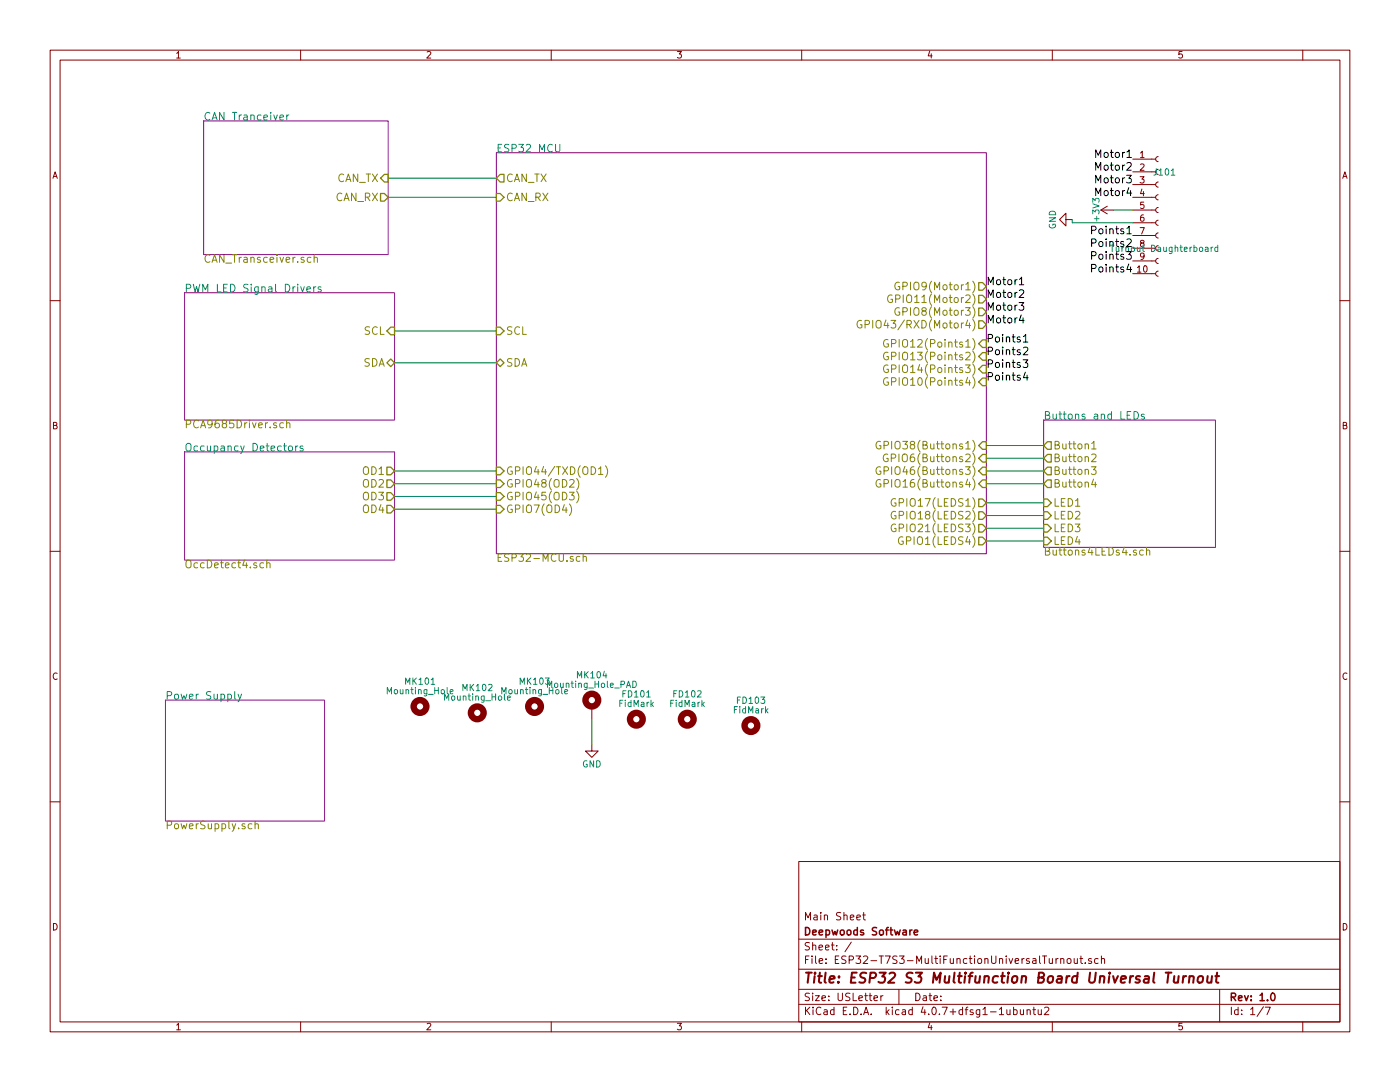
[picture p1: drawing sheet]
<svg xmlns="http://www.w3.org/2000/svg" width="279mm" height="216mm" viewBox="0 0 279 216" stroke-linecap="round" stroke-linejoin="round" font-family="sans-serif">
<g fill="none" stroke="#840000" stroke-width=".2">
<path d="M10 10h259.4v195.9h-259.4zM12 12h255.4v191.9h-255.4zM35.3 10.6l.3-.3v1.3M35.3 11.6h.7M60 10v2M85.2 10.4l.5-.1 .3 .3-.8 1h.8M110 10v2M135.2 10.3h.8l-.4 .5h.3l.1 .2-.1 .5-.2 .1-.5-.1M160 10v2M185.5 10.2l-.3 1h.8M185.9 10.7v.9M210 10v2"/>
<path d="M235.9 10.3h-.6v.6l.1-.1h.5l.1 .5-.3 .3-.4-.1M260 10v2M10.6 35.6l.4-1.3 .4 1.3M10.7 35.2h.6M226.1 39.4h4.5M226.1 36.8h4.5M226.1 34.3h4.5M226.1 31.8h4.5M227.5 35.3h.8l-.4 .4 .4 .1v.6l-.2 .1-.6-.1M227.6 30.5l.4-.3v1.2M227.6 32.8l.5-.1 .2 .4-.8 .9h.8M227.6 31.4h.7"/>
<path d="M227.9 37.7l-.3 .9h.8M228.2 38.2v.9M231.1 38.9l-.3 .1-.2 .3 .1 .4 .4 .2M231.1 36.3l-.3 .1-.2 .4 .1 .3 .4 .2M231.1 33.8l-.3 .1-.2 .3 .1 .4 .4 .2M231.1 31.2l-.3 .1-.2 .4 .1 .4 .4 .2M268 35.6l.4-1.3 .4 1.3M268.1 35.2h.6M10 60h2M212.7 43.8v-1.3l-1.2 1.3 1.2 1.3v-1.3h1.3M219.7 41.9h2.5M219.7 41.9l1.3 .8"/>
<path d="M221 41.1l-1.3 .8M226.1 54.6h4.5M226.1 52.1h4.5M226.1 49.5h4.5M226.1 47h4.5M226.1 44.5h4.5M226.1 41.9h4.5M227 53.4l.4-.4v1.3M227 54.3h.7M227.5 45.4h.9l-.6 1.3M227.8 48.5l-.2-.2 .1-.2 .1-.1 .5 .1v.3l-.6 .1-.1 .2 .1 .4 .1 .1h.3l.2-.2v-.4l-.2-.1M228.2 42.9h-.4l-.1 .3-.1 .7 .2 .2 .5-.1v-.4l-.1-.2h-.4l-.2 .2"/>
<path d="M228.3 40.3h-.6l-.1 .6 .2-.1 .5 .1v.6l-.2 .1-.5-.1M228.3 51l-.2 .3h-.3l-.2-.3 .1-.5h.4l.2 .2a.84 .84 0 0 1-.3 1.1h-.3M228.3 53.1l.2-.1a.67 .67 0 0 1 .4 .7 .67 .67 0 0 1-.4 .6l-.3-.5zM231.1 54.1l-.3 .1-.2 .3 .1 .4 .4 .2M231.1 51.6l-.3 .1-.2 .3 .1 .4 .4 .2M231.1 49l-.3 .1-.2 .4 .1 .3 .4 .2M231.1 46.5l-.3 .1-.2 .3 .1 .4 .4 .2M231.1 43.9l-.3 .1-.2 .4 .1 .4 .4 .2M231.1 41.4l-.3 .1-.2 .3 .1 .4 .4 .2M267.4 60h2M10.7 84.9l.5-.1 .2-.2-.1-.2-.6-.1v1.3h.5l.2-.5-.3-.2M268.1 84.9l.5-.1 .2-.2-.1-.2-.6-.1v1.3h.5l.2-.5-.3-.2"/>
<path d="M10 110h2M267.4 110h2M11.4 134.4a.62 .62 0 0 0-.8 .4 .62 .62 0 0 0 .6 .8l.2-.1M268.8 134.4a.62 .62 0 0 0-.8 .4 .62 .62 0 0 0 .6 .8l.2-.1M10 160h2M118.1 148.6v1.3h1.3l-1.3 1.2-1.3-1.2h1.3M118.1 141v2.5M267.4 160h2M159.4 171.9h108v32h-108zM10.7 184.3a.65 .65 0 0 1 .7 .6 .65 .65 0 0 1-.7 .7zM159.4 197.4h108M159.4 193.4h108"/>
<path d="M159.4 187.4h108M160.8 183.6v-1.5l.5 1 .4-1v1.5M160.8 191.5h.5M161.5 190.8h-.7v1.5M161.5 198.2h-.5l-.3 .3 .1 .3 .7 .3v.4l-.2 .2-.6-.1M161.5 188.1h-.5l-.3 .2 .1 .3 .7 .4v.4l-.2 .2-.6-.1M162.1 190.8v.1M162.1 191.3v1M162.2 198.2v.1M162.2 188.7l.2-.1h.4v1M162.2 188.1v1.5M162.2 198.7v1"/>
<path d="M162.5 182.7h.5l.1 .9M162.7 198.7h.8l-.8 1h.8M162.8 190.8v1.2l.2 .3M163.1 182.9l-.5 .1-.2 .2 .2 .4 .5-.1M163.4 189.1l.8-.2-.1-.3h-.4l-.3 .2 .1 .7h.6M163.5 191.8l.7-.2-.1-.3h-.4l-.2 .2 .1 .7h.5M163.8 182.1v.1M163.8 182.6v1M164 199.2l.7-.2v-.2l-.4-.1-.3 .2 .1 .7h.6M164.5 182.7l.2-.1 .4 .1 .1 .9M164.5 182.6v1M164.7 189.1l.8-.2-.1-.3h-.4l-.3 .2 .1 .7h.6"/>
<path d="M164.8 192.1v.2M164.8 191.3v.2M165.4 199.5v.2M165.4 198.8v.1M165.9 188.6h.6M166.1 188.1v1.3l.4 .2M166.7 191.5h.5M167 189.4v.2M167 188.6v.2M167.3 198.2v1.2l.2 .3h.3l.3-.3v-1.2M167.4 190.8h-.7v1.5h.7M167.8 182.1h-.6l-.3 .2 .1 .4 .7 .3v.4l-.2 .2-.6-.1"/>
<path d="M168.4 182.7l.2-.1 .4 .1 .1 .9M168.4 182.1v1.5M168.8 190.8h-.6l-.2 .2v.3l.8 .4v.4l-.2 .2-.6-.1M169.5 191.5h.7l.1-.2v-.4l-.2-.1h-.6v1.5M169.6 198.2h-.6l-.2 .3v.3l.7 .3v.4l-.2 .2-.5-.1M169.7 183.1l.7-.2v-.2l-.5-.1-.2 .2 .1 .7h.6M169.9 188l-1.3 1.9M170.3 198.2v1.5h.7M170.8 190.8h1l-.6 .5 .5 .2v.6l-.2 .2-.7-.2M171 183.1l.7-.2v-.2l-.5-.1-.2 .2 .1 .7h.6M171.4 199.2l.7-.2v-.2l-.5-.1-.2 .2 .1 .7h.6M172.2 182.6h.5"/>
<path d="M172.3 190.9l.6-.1 .3 .4-1 1.1h1M172.4 182.1v1.3l.3 .2M172.6 198.7h.5M172.8 198.2v1.3l.3 .2M173.4 198.7h.6M173.6 198.2v1.3l.4 .2M173.8 191.7h1.2M174.4 199.2l.7-.2v-.2l-.4-.1-.3 .2 .1 .7h.6M175.5 190.8h.8M175.8 198.7v1M175.9 190.8v1.5M176.2 198.7l-.4 .3"/>
<path d="M176.7 190.8h1l-.7 1.5M179 190.8h-.6l-.2 .2v.3l.7 .4v.4l-.2 .2-.5-.1M179.4 197.4v3M179.5 190.8h.9l-.5 .5 .5 .2v.6l-.2 .2-.7-.2M181.1 191.7h1.1M182.8 198.2a.76 .76 0 0 1 .8 .7 .76 .76 0 0 1-.8 .8zM182.9 192.3v-1.5l.5 1 .5-1v1.5M184.3 198.8h.5l.1 .9M184.6 191.3l.1 .9 .4 .1 .2-.2M184.9 199l-.5 .1-.2 .2 .2 .4 .5-.1M185.3 191.3v1M185.4 198.7h.6"/>
<path d="M185.6 198.2v1.3l.4 .2M186 190.8v1.2l.2 .3M186.4 199.2l.7-.2-.1-.2-.4-.1-.2 .2 .1 .7h.5M186.6 191.3h.5M186.8 190.8v1.2l.3 .3M187.6 190.8v.1M187.6 191.3v1M187.8 199.5v.2M187.8 198.8v.1M188.3 191.5h.5M189.1 190.8h-.8v1.5M189.6 191.3l.1 .9 .4 .1 .2-.2"/>
<path d="M190.3 191.3v1M191 191.4l.2-.1h.4v1M191 191.3v1M193 191.3h-.5l-.2 .2v.6l.2 .2 .5-.1M193.4 191.3h.6M193.6 190.8v1.2l.4 .3M194.5 190.8v.1M194.5 191.3v1M195.2 191.4l.2-.1 .4 .1 .1 .6-.1 .2-.4 .1-.2-.2zM196.5 191.4l.2-.1h.4l.1 1M196.5 191.3v1M197.9 190.8v1.2l.3 .3h.3l.3-.3v-1.2"/>
<path d="M199.5 191.4l.2-.1h.4v1M199.5 191.3v1M200.8 190.8v.1M200.8 191.3v1M201.4 191.3l.3 1 .4-1M202.6 191.8l.7-.2v-.3h-.5l-.2 .2 .1 .7h.6M204 191.3v1M204.4 191.3l-.4 .2M205.4 191.3a.37 .37 0 0 0-.6 .2l.1 .2 .5 .1 .1 .2-.2 .3-.5-.1M206.1 191.3h.6l.1 1M206.8 191.6l-.5 .1-.3 .2 .3 .4 .5-.1M207.5 190.8v1.2l.2 .3"/>
<path d="M208.1 190.8h.8M208.5 190.8v1.5M209.4 191.3l.1 .9 .3 .1 .2-.2M210 191.3v1M210.7 191.3v1M211.2 191.3l-.5 .2M211.7 191.4l.2-.1h.4v1M211.7 191.3v1M213 191.4l.2-.1 .5 .1v.6l-.1 .2-.4 .1-.2-.2zM214.4 191.3l.1 .9 .3 .1 .2-.2M215 191.3v1M215.5 191.3h.6"/>
<path d="M215.7 190.8v1.2l.4 .3M216.6 192.1v.2M217.8 191.3a.37 .37 0 0 0-.6 .2l.1 .2 .5 .1 .1 .2-.2 .3-.5-.1M219.2 191.3h-.5l-.3 .2 .1 .6 .2 .2 .5-.1M219.8 191.4l.2-.1h.4v1M219.8 190.8v1.5M243.4 197.4v6.5M268.1 184.3a.65 .65 0 0 1 .7 .6 .65 .65 0 0 1-.7 .7zM35.3 204.5l.3-.3v1.3M35.3 205.5h.7M60 203.9v2M85.2 204.3l.5-.1 .3 .3-.8 1h.8"/>
<path d="M110 203.9v2M135.2 204.2h.8l-.4 .5h.3l.1 .2-.1 .5-.2 .1-.5-.1M159.4 200.4h108M160 203.9v2M160.8 201v1.5M161 201.6l.6 .9M161.6 201l-.8 .8M162.3 201v.1M162.3 201.5v1M163.8 201.1a.71 .71 0 0 0-1 .5 .71 .71 0 0 0 .8 .9l.2-.2M164.5 201.5h.5l.1 1M165.1 201.8l-.5 .1-.2 .2 .2 .4 .5-.1"/>
<path d="M166.4 201.5h-.4l-.3 .3 .1 .5 .2 .2 .4-.1M166.4 201v1.5M168.3 201.7h.5M169 201h-.7v1.5h.7M169.6 202.3v.2M170.4 201a.76 .76 0 0 1 .8 .7 .76 .76 0 0 1-.8 .8zM171.9 202.3v.2M172.4 202.5l.4-1.5 .6 1.5M172.5 202h.7M173.9 202.3v.2M176.9 201v1.5M177 201.9l.4 .6"/>
<path d="M177.4 201.5l-.5 .5M178.1 201v.1M178.1 201.5v1M179.4 201.5h-.4l-.3 .3 .1 .5 .2 .2 .4-.1M180.1 201.5h.6v1M180.7 201.8l-.5 .1-.2 .2 .2 .4 .5-.1M182.1 201.5h-.5l-.2 .3v.5l.2 .2 .5-.1M182.1 201v1.5M184.2 200.9l-.4 1.1h1M184.6 201.5v1M185.3 202.3v.2M185.5 204.1l-.3 1h.8"/>
<path d="M185.9 204.6v.9M186.1 201.1l.2-.1a.8 .8 0 0 1 .6 .7 .8 .8 0 0 1-.6 .8l-.2-.2-.1-.4zM187.5 202.3v.2M188 201h1.1l-.7 1.5M189.6 201.9h1.2M190.2 201.3v1.2M192.1 201.5h-.4l-.3 .3 .1 .5 .2 .2 .4-.1M192.1 201v1.5M192.6 201.5h.6M193.2 201l-.4 .2v1.3M194.2 201.5a.37 .37 0 0 0-.6 .2l.1 .2 .5 .1 .1 .2-.3 .3-.4-.1M195.5 201.5v1.3l-.3 .2-.3-.1"/>
<path d="M195.5 201.5h-.4l-.3 .3 .1 .5 .2 .2 .4-.1M196.2 201.4l.4-.4v1.5M196.2 202.5h.8M197.7 201.9h1.1M199.4 201.4l.5-.4v1.5M199.4 202.5h.9M200.9 201.5l.1 .9 .4 .1 .2-.2M201.6 201.5v1M202.3 201.5h.4l.3 .3-.1 .6h-.6M202.3 201v1.5M203.6 201.5l.1 .9 .4 .1 .2-.2M204.3 201.5v1"/>
<path d="M205 201.6l.2-.1h.4v1M205 201.5v1M206.1 201.5h.6M206.3 201v1.3l.4 .2M207.2 201.5l.1 .9 .3 .1 .2-.2M207.8 201.5v1M208.5 201.1l.5-.1 .3 .4-.9 1.1h.9M210 203.9v2M235.9 204.2h-.6v.6l.1-.1h.5l.1 .5-.3 .3-.4-.1M245.7 201v1.5M247.1 201.5h-.4l-.3 .3 .1 .5 .2 .2 .4-.1M247.1 201v1.5"/>
<path d="M247.8 202.3v.2M247.8 201.5v.2M249.6 201.4l.4-.4v1.5M249.6 202.5h.8M252.1 200.9l-1.2 1.9M252.5 201h1l-.6 1.5M260 203.9v2"/>
</g>
<g fill="none" stroke="#840000" stroke-width=".3">
<path d="M160.8 185.1a.76 .76 0 0 1 .8 .7 .76 .76 0 0 1-.8 .8zM162.2 186.1l.7-.2-.1-.3h-.4l-.2 .2 .1 .7h.5M163.5 186.1l.7-.2-.1-.3h-.4l-.2 .2 .1 .7h.5M164.8 185.6h.5l.3 .3-.2 .6h-.6M164.8 185.6v1.5M166 185.6l.3 1 .3-.7 .3 .7 .3-1M167.8 185.7l.2-.1 .4 .1 .1 .6-.1 .2-.4 .1-.2-.2zM169.1 185.7l.2-.1 .4 .1 .1 .6-.1 .2-.4 .1-.2-.2zM171.1 185.6h-.4l-.3 .3 .1 .5 .2 .2 .4-.1M171.1 185.1v1.5M172.3 185.6a.37 .37 0 0 0-.6 .2l.1 .2 .5 .1 .1 .2-.2 .3-.5-.1M175 185.1h-.6l-.3 .2 .1 .3 .7 .4v.4l-.2 .2-.6-.1"/>
<path d="M175.6 185.7l.2-.1 .4 .1 .1 .6-.1 .2-.4 .1-.2-.2zM176.7 185.6h.6M177.3 185.1l-.4 .2v1.3M177.6 185.6h.6M177.8 185.1v1.3l.4 .2M178.5 185.6l.3 1 .3-.7 .3 .7 .3-1M180.2 185.6h.6l.1 1M180.9 185.9l-.5 .1-.2 .2 .2 .4 .5-.1M181.6 185.6v1M182 185.6l-.4 .3M182.4 186.1l.8-.2-.1-.3h-.4l-.3 .2 .1 .7h.6M245.7 199l.8-.1 .1-.2-.1-.4-.2-.1h-.6v1.5"/>
<path d="M246.1 199l.5 .7M247.2 199.2l.7-.2-.1-.2-.4-.1-.2 .2v.7h.6M248.4 198.7l.3 1 .4-1M249.7 199.5v.2M249.7 198.8v.1M251.5 198.6l.4-.4v1.5M251.5 199.7h.8M253 199.5v.2M253.7 198.3l.2-.1a.8 .8 0 0 1 .6 .7 .8 .8 0 0 1-.6 .8l-.2-.2-.1-.4z"/>
</g>
<g fill="none" stroke="#840000" stroke-width=".41">
<path d="M160.9 194.1h1.1M161.4 194.1l-.2 2M162.6 194.8l-.2 1.3M162.7 194.1l-.1 .2 .2-.1-.1-.1-.1 .2M163.3 194.8h.7M163.6 194.1l-.2 1.7 .1 .2 .4 .1M164.8 194.1l-.2 1.7 .2 .3M165.6 195.4l.9-.2v-.4h-.8l-.2 1 .3 .3 .5-.1M167.3 195.9l.1 .1-.1 .1-.1-.1 .1-.1v.2M167.5 194.8l-.1 .2-.1-.1 .2-.1-.1 .2M169.9 195h.7M171 194.1h-1l-.2 2h.9"/>
<path d="M172.9 194.2l-.8-.1-.3 .2-.1 .4a.81 .81 0 0 0 .9 .5l.1 .3-.2 .5-.2 .1-.8-.1M173.6 195.1l1-.1a.56 .56 0 0 0 .1-.8l-1-.1-.2 2M175.5 194.1h1.3l-.8 .7a.48 .48 0 0 1 .7 .4l-.3 .8-.8 .1-.3-.2M177.5 194.3l.3-.2h.5l.2 .1 .1 .5-1.4 1.4h1.3M182.1 194.2l-.7-.1-.3 .2-.2 .4a.81 .81 0 0 0 .9 .5l.1 .3-.2 .5-.2 .1-.8-.1M182.8 194.1h1.2l-.7 .7a.48 .48 0 0 1 .6 .4l-.3 .8-.7 .1-.4-.2M186.2 196.1l.2-2 .5 1.4 .8-1.4-.2 2M188.6 194.8v1.2a.56 .56 0 0 0 .7-.1M189.5 194.8l-.2 1.3M190.5 194.1l-.2 1.7 .3 .3M191.2 194.8h.7M191.5 194.1l-.2 1.7 .1 .2 .4 .1"/>
<path d="M192.6 194.8l-.1 1.3M192.7 194.1v.2l.1-.1-.1-.1v.2M193.3 194.8h.8M194.1 194.1l-.3 .1-.2 .2-.2 1.7M194.7 194.8v1.2a.56 .56 0 0 0 .7-.1M195.6 194.8l-.2 1.3M196.5 194.9l.3-.1h.5l-.1 1.3M196.5 194.8l-.1 1.3M199.2 194.8a.7 .7 0 0 0-1 .3v.8l.3 .2 .5-.1M199.8 194.8h.7M200.1 194.1l-.2 1.7 .1 .2 .4 .1M201.2 194.8l-.2 1.3"/>
<path d="M201.3 194.1l-.1 .2 .2-.1-.1-.1-.1 .2M202.1 194.9l.3-.1h.5l.1 .3v.6a.54 .54 0 0 1-.5 .4 .54 .54 0 0 1-.6-.4zM203.9 194.9l.3-.1h.5v1.3M204 194.8l-.2 1.3M207.3 195l.8-.1a.46 .46 0 0 0 .3-.4 .46 .46 0 0 0-.4-.4h-.6l-.3 2 1-.1a.54 .54 0 0 0 .1-.9l-.3-.1M209.3 194.9l.3-.1h.5l.1 .3-.1 .6a.54 .54 0 0 1-.5 .4 .54 .54 0 0 1-.5-.4zM211.1 194.8h.8l-.1 1.3M211.9 195.2l-.7 .1a.4 .4 0 0 0-.3 .4 .4 .4 0 0 0 .2 .4l.7-.1M212.9 194.8l-.1 1.3M213.5 194.8h-.4l-.2 .3M215 194.8a.7 .7 0 0 0-1 .3v.8l.3 .2 .6-.1M215.1 194.1l-.2 2"/>
<path d="M217.6 194.1l-.3 1.6 .4 .4a.67 .67 0 0 0 .8-.4l.2-1.6M219.6 194.9l.3-.1h.4v1.3M219.6 194.8l-.2 1.3M221.4 194.8l-.2 1.3M221.5 194.1l-.1 .2 .2-.1-.1-.1-.1 .2M222.1 194.8l.4 1.3 .6-1.3M223.7 195.4l1-.2-.1-.4h-.5l-.4 .2v1l.2 .1 .6-.1M225.6 194.8l-.1 1.3M226.2 194.8h-.4l-.2 .3M227.5 194.8h-.5l-.3 .3 .2 .3 .5 .1 .1 .3-.1 .2-.2 .1-.6-.1M228.5 194.8h.7v1.3M229.3 195.2l-.7 .1a.4 .4 0 0 0-.3 .4 .4 .4 0 0 0 .2 .4l.7-.1"/>
<path d="M230.4 194.1l-.3 1.7 .3 .3M232.6 194.1h1.2M233.2 194.1l-.2 2M234.4 194.8l-.1 1.2a.56 .56 0 0 0 .8-.1M235.2 194.8l-.1 1.3M236.2 194.8l-.2 1.3M236.7 194.8h-.4l-.2 .3M237.4 194.9l.3-.1h.5l-.1 1.3M237.4 194.8l-.1 1.3M239.2 194.9l.3-.1h.5l.1 .3-.1 .6a.54 .54 0 0 1-.5 .4 .54 .54 0 0 1-.5-.4zM241 194.8v1.2a.56 .56 0 0 0 .7-.1M241.9 194.8l-.2 1.3"/>
<path d="M242.5 194.8h.8M242.9 194.1l-.2 1.7 .1 .2 .4 .1"/>
</g>
<path d="M40.6 24.1h36.9v26.7h-36.9zM99.1 30.5h97.7v80h-97.7zM36.8 58.4h41.9v25.4h-41.9zM36.8 90.2h41.9v21.6h-41.9zM208.3 83.8h34.3v25.4h-34.3zM33 139.7h31.8v24.1h-31.8z" fill="none" stroke="#840084" stroke-width=".2"/>
<g fill="none" stroke="#008484" stroke-width=".2">
<path d="M41.9 22.6a.72 .72 0 0 0-1 .5 .72 .72 0 0 0 .7 .9l.3-.2M42.3 24l.5-1.6 .5 1.6M42.4 23.5h.8M44.7 22.4v1.6l-.9-1.6v1.6M46.4 22.4h.8M46.8 22.4v1.6M47.8 22.9v1.1M48.2 22.9l-.4 .3M48.7 23h.6l.1 1M49.4 23.3l-.6 .1a.3 .3 0 0 0-.2 .3 .3 .3 0 0 0 .2 .3l.6-.1M50.1 23.1v-.1a.36 .36 0 0 1 .6 .2v.8M50.1 22.9v1.1"/>
<path d="M52.1 23l-.4-.1-.3 .3v.5l.1 .2h.6M52.7 23.4l.7-.1-.1-.3-.4-.1-.2 .3v.7h.6M54 22.4v.2M54 22.9v1.1M54.6 22.9l.4 1.1 .3-1.1M55.9 23.4l.7-.1-.1-.3-.4-.1-.2 .3v.7h.6M57.2 22.9v1.1M57.7 22.9l-.5 .3M99.4 29.5h.5M100.1 28.8h-.7v1.5h.7M101.5 28.9l-.5-.1-.3 .3 .1 .3 .7 .3v.5l-.2 .1-.6-.1M102.2 29.6l.7-.1 .1-.2v-.3l-.2-.2h-.6v1.5"/>
<path d="M103.5 28.8h1l-.5 .6 .4 .1v.7l-.2 .1-.7-.1M105 29l.6-.2 .3 .4-.9 1.1h.9M107.7 30.3v-1.5l.5 1.1 .5-1.1v1.5M110.2 29a.71 .71 0 0 0-1 .5 .71 .71 0 0 0 .8 .8l.2-.1M110.9 28.8v1.2l.3 .3h.3l.2-.3v-1.2M230.8 33.7l-.1 1-.4 .3M231.3 34l.4-.3v1.3M231.3 35h.7M232.6 33.8l.2-.1a.67 .67 0 0 1 .5 .6 .67 .67 0 0 1-.5 .7l-.3-.5zM233.8 34l.3-.3v1.3M233.8 35h.7M37.2 57.5h.7l.2-.3-.1-.3-.2-.2h-.6v1.5"/>
<path d="M38.6 56.7l.3 1.5 .3-1 .3 1 .4-1.5M40.5 58.2v-1.5l.5 1.1 .5-1.1v1.5M43.4 56.7v1.5h.7M44.6 57.5h.5M45.4 56.7h-.8v1.5h.8M46 56.7a.77 .77 0 0 1 .9 .8 .77 .77 0 0 1-.9 .7zM49.5 56.8a.62 .62 0 0 0-.8 .1v.4l.7 .4v.4a.62 .62 0 0 1-.8 .1M50.1 56.7v.2M50.1 57.2v1M51.5 57.2v1.3l-.2 .3-.4-.1M51.5 57.3l-.4-.1-.3 .3v.5l.2 .2h.5M52.2 57.4l.1-.1a.36 .36 0 0 1 .6 .2v.7"/>
<path d="M52.2 57.2v1M53.6 57.3h.6l.1 .9M54.3 57.6l-.5 .1a.3 .3 0 0 0-.3 .3 .3 .3 0 0 0 .3 .2h.5M55 56.7v1.3l.2 .2M56.9 56.7a.77 .77 0 0 1 .9 .8 .77 .77 0 0 1-.9 .7zM58.5 57.2v1M58.9 57.2l-.4 .3M59.4 56.7v.2M59.4 57.2v1M60 57.2l.4 1 .3-1M61.2 57.7l.8-.1-.1-.3-.4-.1-.3 .3 .1 .7h.6M62.6 57.2v1"/>
<path d="M63 57.2l-.4 .3M64.1 57.3l-.4-.1-.2 .3 .1 .2 .5 .1v.4h-.6M209.4 43.5h1.3l-1.3 .7h1.3M209.4 44.8a.59 .59 0 0 0 .6 .7 .59 .59 0 0 0 .6-.7l-.5-.1v.3M209.4 42.4a.69 .69 0 0 1 .8-.2 .69 .69 0 0 1 .5 .6h-1.3zM218.1 42.7v-.8l.5 .4 .1-.4h.5l.2 .2-.2 .6M218.1 40.7l1.3 .4-1.3 .4M218.1 40.4v-.8l.5 .4 .1-.4h.5l.2 .2-.2 .6M218.4 43.6h1M218.9 43.2v.9M221.6 48.9h.7M222 48.9v1.3"/>
<path d="M222.8 49.3v.8l.3 .1 .2-.1M223.3 49.3v.9M223.9 49.3v.9M224.3 49.3l-.4 .3M224.7 49.5l.2-.2 .3 .1v.8M224.7 49.3v.9M225.8 49.5l.4-.2 .2 .3v.3l-.2 .3-.4-.1zM227 49.3v.8l.3 .1 .2-.1M227.5 49.3v.9M227.9 49.3h.5M228.1 48.9v1.1l.3 .2M229.8 48.9a.64 .64 0 0 1 .7 .7 .64 .64 0 0 1-.7 .6z"/>
<path d="M231.1 49.4h.5v.8M231.6 49.6l-.6 .3 .2 .3 .4-.1M232.2 49.3l.1 .8 .3 .1 .2-.1M232.8 49.3v.9M233.9 49.3v1.2h-.5M233.9 49.4l-.3-.1-.3 .3 .1 .5h.5M234.5 49.5l.2-.2 .3 .1 .1 .8M234.5 48.9v1.3M235.5 49.3h.5M235.7 48.9v1.1l.3 .2M236.3 49.8l.6-.2v-.2l-.4-.1-.2 .2 .1 .6h.5M237.5 49.3v.9"/>
<path d="M237.8 49.3l-.3 .3M238.3 49.4l.3-.1 .3 .3-.1 .5h-.5M238.3 48.9v1.3M239.4 49.5l.4-.2 .2 .3v.3l-.2 .3-.4-.1zM240.6 49.4h.4l.1 .8M241.1 49.6l-.6 .3 .2 .3 .4-.1M241.7 49.3v.9M242.1 49.3l-.4 .3M243 49.4l-.3-.1-.3 .3 .1 .5h.5M243 48.9v1.3M37.2 88.7a.5 .5 0 0 1 .6-.2 .5 .5 0 0 1 .3 .5v.8a.53 .53 0 0 1-.6 .2 .53 .53 0 0 1-.4-.5zM39.4 89.1l-.4-.1-.3 .3v.4l.2 .2h.5"/>
<path d="M40.7 89.1l-.4-.1-.3 .3v.4l.2 .2h.5M41.4 89v.8a.38 .38 0 0 0 .6 0M42 89v1M42.7 89.1l.5-.1 .3 .3v.4l-.2 .2h-.6M42.7 89v1.5M44.1 89.1h.6l.1 .9M44.8 89.3l-.5 .1a.3 .3 0 0 0-.3 .3 .3 .3 0 0 0 .3 .3l.5-.1M45.5 89.1h.1a.36 .36 0 0 1 .6 .1v.8M45.5 89v1M47.5 89.1l-.4-.1-.3 .3v.4l.1 .2h.6M48 89l.4 1M48.7 89l-.5 1.3-.2 .2"/>
<path d="M50.5 88.5a.77 .77 0 0 1 .9 .7 .77 .77 0 0 1-.9 .8zM51.9 89.5l.8-.2-.1-.2-.4-.1-.3 .2 .1 .7h.6M53.1 89h.6M53.3 88.5v1.3l.4 .2M54.1 89.5l.7-.2v-.2l-.5-.1-.2 .2 .1 .7h.6M56.1 89.1l-.4-.1-.3 .3v.4l.1 .2h.6M56.6 89h.5M56.8 88.5v1.3l.3 .2M57.6 89.1l.3-.1 .4 .1 .1 .6-.2 .2-.3 .1-.3-.2zM59 89v1M59.4 89l-.4 .3M60.5 89.1l-.4-.1-.2 .2v.2l.6 .2v.3h-.6"/>
<path d="M208.6 82.9l.7-.1 .1-.2v-.3l-.3-.2h-.5v1.5h.6l.2-.1 .1-.4-.4-.2M210.2 82.6v.8a.38 .38 0 0 0 .6 .1M210.8 82.6v1M211.3 82.6h.6M211.5 82.1v1.3l.4 .2M212.2 82.6h.6M212.4 82.1v1.3l.4 .2M213.3 82.8l.2-.2 .4 .2 .1 .6-.2 .2h-.3l-.2-.1zM214.6 82.8l.1-.1a.36 .36 0 0 1 .6 .2v.7M214.6 82.6v1M216.5 82.7l-.3-.1-.3 .3 .1 .2 .5 .1v.4h-.6M218.4 82.7h.6l.1 .9"/>
<path d="M219.1 83l-.5 .1a.3 .3 0 0 0-.3 .3 .3 .3 0 0 0 .3 .2h.5M219.8 82.8l.1-.1a.36 .36 0 0 1 .5 .2v.7M219.8 82.6v1M221.8 82.7l-.4-.1-.3 .3v.5l.1 .2h.6M221.8 82.1v1.5M223.7 82.1v1.5h.7M224.9 82.9h.6M225.7 82.1h-.8v1.5h.8M226.3 82.1a.77 .77 0 0 1 .9 .8 .77 .77 0 0 1-.9 .7zM228.3 82.7l-.3-.1-.2 .3v.2l.5 .1v.4h-.5M33.4 138.8l.7-.1 .2-.2-.1-.3-.2-.2h-.6v1.5M35 138.6l.3-.1 .3 .3v.4l-.3 .3-.3-.1-.2-.2z"/>
<path d="M36.1 138.5l.3 1 .3-.7 .3 .7 .3-1M37.8 139l.7-.1v-.3l-.5-.1-.2 .2 .1 .7h.6M39.2 138.5v1M39.6 138.5l-.4 .3M42.1 138.1a.62 .62 0 0 0-.8 .1v.4l.7 .3v.5a.62 .62 0 0 1-.8 0M42.7 138.5v.8a.38 .38 0 0 0 .7 .1M43.4 138.5v1M44.1 138.6l.4-.1 .3 .3v.4l-.1 .2h-.6M44.1 138.5v1.5M45.5 138.6l.4-.1 .3 .3v.4l-.1 .2h-.6M45.5 138.5v1.5M46.8 138v1.3l.3 .2"/>
<path d="M47.5 138.5l.4 1M48.2 138.5l-.5 1.4-.2 .1M77.3 138.5v-1.3l.4 .9 .4-.9v1.3M78.7 137.7l.2-.1 .4 .1v.5l-.1 .2-.3 .1-.2-.2zM79.9 137.6v.8l.3 .1 .2-.2M80.4 137.6v.9M80.9 136.6v-1.3l.5 .9 .4-.9v1.3M81 137.7l.2-.1 .3 .1 .1 .8M81 137.6v.9M82 137.6h.5M82.2 137.2v1.1l.3 .2M82.4 135.3v1.3"/>
<path d="M82.6 135.8l.5 .8M82.9 137.2v.1M82.9 137.6v.9M83.1 135.3l-.7 .7M83.5 137.7l.2-.1 .3 .1v.8M83.5 137.6v.9M83.6 135.6l.4-.3v1.3M83.6 136.6h.7M84.9 135.4l.2-.1a.67 .67 0 0 1 .5 .6 .67 .67 0 0 1-.5 .7l-.3-.5zM85.2 137.6l-.1 1.2h-.4M85.2 137.7l-.4-.1-.2 .2 .1 .6h.5M85.5 138.6h1"/>
<path d="M86.1 135.6l.3-.3v1.3M86.1 136.6h.7M86.8 137.2v1.3M86.8 137.8h.7M87.5 137.2v1.3M88.1 137.7l.2-.1 .3 .1 .1 .5-.1 .2-.3 .1-.2-.2zM88.7 139.7v-1.2l.5 .8 .4-.8v1.2M89.2 137.2v1.1l.2 .2M89.8 138l.6-.1v-.2l-.4-.1-.2 .2 .1 .6h.5M90.2 139l.1-.1 .4 .1 .1 .5-.1 .1-.4 .1-.1-.1zM91.3 138.9l.1 .7 .3 .1 .1-.1M91.8 138.9v.8"/>
<path d="M92.4 137.8v-1.2l.4 .8 .4-.8v1.2M92.5 139l.1-.1h.3l.1 .8M92.5 138.9v.8M93.4 138.9h.5M93.6 138.5v1l.3 .2M93.8 136.6v1.2M94 137.1l.5 .7M94.3 138.5v.1M94.3 138.9v.8M94.5 136.6l-.7 .7M94.9 139l.2-.1h.3l.1 .8M94.9 138.9v.8"/>
<path d="M95 136.9l.4-.3v1.2M95 137.8h.8M96.4 136.7l.1-.1a.67 .67 0 0 1 .5 .6 .67 .67 0 0 1-.5 .6l-.2-.5zM96.6 138.9v1.1l-.5 .1M96.6 138.9h-.3l-.3 .2 .1 .5h.5M96.9 139.8h1M97.5 136.7l.5-.1 .2 .3-.8 .9h.8M98.2 138.5v1.2M98.2 139h.7M98.9 138.5v1.2M99.5 139l.2-.1 .4 .1v.5l-.1 .1-.3 .1-.2-.1zM100.2 138.5v-1.3l.4 .9 .4-.9v1.3"/>
<path d="M100.7 138.5v1l.1 .2M101.3 139.3l.6-.1-.1-.3h-.4l-.1 .1v.6h.5M101.6 137.7l.2-.1 .3 .1 .1 .5-.1 .2-.3 .1-.2-.2zM102.7 137.6l.1 .8 .3 .1 .2-.2M103.3 137.6v.9M103.8 136.6v-1.3l.4 .9 .4-.9v1.3M103.9 137.7l.2-.1 .3 .1v.8M103.9 137.6v.9M104.9 137.6h.4M105 137.2v1.1l.3 .2M105.3 135.3v1.3M105.4 135.8l.6 .8"/>
<path d="M105.8 137.2v.1M105.8 137.6v.9M106 135.3l-.7 .7M106.4 137.7l.2-.1 .3 .1v.8M106.4 137.6v.9M106.5 135.6l.3-.3v1.3M106.5 136.6h.7M107.8 135.4l.2-.1a.67 .67 0 0 1 .4 .6 .67 .67 0 0 1-.4 .7l-.3-.5zM108.1 137.6l-.1 1.2h-.5M108.1 137.7l-.4-.1-.2 .2 .1 .6h.5M108.4 138.6h.9M108.8 135.3h.8l-.4 .5 .4 .1v.5l-.2 .2-.6-.2"/>
<path d="M109.3 137.2v-1.3l.4 .9 .4-.9v1.3M109.6 137.8h.7M109.6 137.2v1.3M110.3 137.2v1.3M110.7 136.4l.4-.1 .2 .3v.3l-.2 .3-.4-.1zM110.9 137.7l.2-.1 .4 .1 .1 .5-.2 .2-.3 .1-.2-.2zM111.9 136.3v.8l.3 .1 .2-.1M112.1 137.2v1.1l.2 .2M112.4 136.3v.9M112.7 138l.6-.1-.1-.2-.3-.1-.2 .2 .1 .6h.4M113 136.4l.2-.1 .3 .1v.8M113 136.3v.9"/>
<path d="M114 136.3h.5M114.1 135.9v1.1l.4 .2M114.9 135.9v.1M114.9 136.3v.9M115.2 135.3v-1.3l.5 .9 .4-.9v1.3M115.5 136.4l.2-.1 .3 .1v.8M115.5 136.3v.9M116.7 134v1.3M116.9 134.5l.5 .8M117.2 136.3l-.1 1.2h-.5M117.2 136.4l-.4-.1-.2 .3 .1 .5h.5M117.4 134l-.7 .7"/>
<path d="M117.5 137.3h.9M117.9 134.4l.4-.4v1.3M117.9 135.3h.7M118.7 135.9v1.3M118.7 136.5h.8M119.2 134.1l.2-.1a.67 .67 0 0 1 .5 .6 .67 .67 0 0 1-.5 .7l-.3-.5zM119.5 135.9v1.3M120.1 136.4l.3-.1 .3 .3v.3l-.3 .3-.3-.1zM120.6 133.9l-.3 .9h.8M120.9 134.4v.9M121.2 135.9v1.1l.2 .2M121.8 136.8l.6-.2v-.2l-.4-.1-.2 .2 .1 .6h.5"/>
<path d="M122.7 137.3h.9M123.9 136.6l.6-.1 .1-.5-.7-.1v1.3M124.3 139.7h-.6v1.3M124.3 138.4h.4M124.8 139.7v.1M124.9 137.8h-.6v1.3M125 137.2l.4-1.3 .5 1.3M125.1 136.8h.6M125.4 137.8a.64 .64 0 0 1 .7 .7 .64 .64 0 0 1-.7 .6zM125.9 139.7v1.3M126.3 135.9a.64 .64 0 0 1 .7 .7 .64 .64 0 0 1-.7 .6zM126.6 138.2l.4-.4v1.3"/>
<path d="M126.6 139.1h.7M127.9 137.9l.2-.1a.67 .67 0 0 1 .5 .7 .67 .67 0 0 1-.5 .6l-.3-.5zM129.1 138.2l.3-.4v1.3M129.1 139.1h.7M129.9 139.7v1.3M134.5 139.7h-.6v1.3M134.5 138.4h.4M135 139.7v.1M135.1 137.8h-.6v1.3M135.6 137.8a.64 .64 0 0 1 .7 .7 .64 .64 0 0 1-.7 .6zM136.1 139.7v1.3M136.8 138.2l.3-.4v1.3"/>
<path d="M136.8 139.1h.7M138.1 137.9l.2-.1a.67 .67 0 0 1 .4 .7 .67 .67 0 0 1-.4 .6l-.3-.5zM139.2 137.9l.5-.1 .2 .4-.8 .9h.8M140.1 139.7v1.3M147.2 139.7h.4M147.8 139.1h-.6v1.3M148.3 139.1a.64 .64 0 0 1 .7 .6 .64 .64 0 0 1-.7 .7zM149.5 139.4l.3-.3v1.3M150.8 139.2l.2-.1a.67 .67 0 0 1 .4 .6 .67 .67 0 0 1-.4 .7l-.3-.5zM151.8 139.1h.8l-.4 .5 .4 .1v.5l-.2 .2-.6-.2M117.1 151.8a.59 .59 0 0 0-.7 .6 .59 .59 0 0 0 .7 .6l.1-.5h-.2M118.5 151.8v1.3l-.7-1.3v1.3"/>
<path d="M119.1 151.8a.64 .64 0 0 1 .7 .6 .64 .64 0 0 1-.7 .7zM123.7 140.3h.4M124.8 140.1v.9M125.9 140.2l-.3-.1-.3 .3 .2 .5h.4M126.5 141v-1.3l.5 .9 .4-.9v1.3M128 140.2h.5v.8M128.5 140.4l-.6 .3 .2 .3 .4-.1M129.1 140.1v.9M129.5 140.1l-.4 .3M130 140.5l.4 .5M130.4 140.1l-.5 .5M133.9 140.3h.4"/>
<path d="M135 140.1v.9M136.1 140.2l-.4-.1-.2 .3 .1 .5h.5M136.7 141v-1.3l.4 .9 .4-.9v1.3M138.2 140.2h.4l.1 .8M138.7 140.4l-.6 .3 .2 .3 .4-.1M139.3 140.1v.9M139.6 140.1l-.3 .3M140.2 140.5l.4 .5M140.6 140.1l-.5 .5M146.6 141.6h.4M147.2 141h-.6v1.3M147.7 141v.1"/>
<path d="M147.7 141.4v.9M148.8 141.5l-.4-.1-.2 .3 .1 .5h.5M148.8 141v1.3M149.4 142.3v-1.3l.4 .9 .4-.9v1.3M149.5 140.4h.7M150.9 141.5h.4l.1 .8M151.4 141.7l-.6 .3 .2 .3 .4-.1M152 141.4v.9M152.3 141.4l-.3 .3M152.8 141v1.3M152.9 141.8l.4 .5M153.3 141.4l-.5 .5"/>
</g>
<g fill="none" stroke="#848400" stroke-width=".2">
<path d="M68.2 38.7a.72 .72 0 0 0-1 .5 .72 .72 0 0 0 .7 .9l.3-.2M68.6 34.9a.72 .72 0 0 0-1 .5 .72 .72 0 0 0 .7 .8l.3-.1M68.8 39.6h.7M69 36.2l.5-1.5 .5 1.5M69.1 35.8h.8M71 38.5v1.6l-.8-1.6v1.6M71.4 34.7v1.5l-.9-1.5v1.5M71.8 36.4h1.1M72.9 39.3h.8l.1-.3-.1-.3-.2-.2h-.6v1.6M73.1 34.7h.8M73.3 39.3l.5 .8M73.5 34.7v1.5"/>
<path d="M74.3 34.7l1 1.5M74.3 38.5l1 1.6M75.3 34.7l-1 1.5M75.3 38.5l-1 1.6M102.2 34.9a.72 .72 0 0 0-1 .5 .72 .72 0 0 0 .7 .8l.3-.1M102.2 38.7a.72 .72 0 0 0-1 .5 .72 .72 0 0 0 .7 .9l.3-.2M102.7 36.2l.5-1.5 .5 1.5M102.8 35.8h.7M102.8 39.6h.7M105.1 34.7v1.5l-.9-1.5v1.5M105.1 38.5v1.6l-.9-1.6v1.6M105.4 36.4h1.2"/>
<path d="M106.7 34.7h.9M106.9 39.3h.8l.1-.3-.1-.3-.2-.2h-.6v1.6M107.2 34.7v1.5M107.3 39.3l.5 .8M108 34.7l1 1.5M108.3 38.5l1 1.6M109 34.7l-1 1.5M109.3 38.5l-1 1.6M41.9 51a.72 .72 0 0 0-1 .5 .72 .72 0 0 0 .7 .8l.3-.1M42.3 52.3l.5-1.5 .5 1.5M42.4 51.9h.8M44.7 50.8v1.5l-.9-1.5v1.5"/>
<path d="M45.1 52.5h1.1M46.4 50.8h.8M46.8 50.8v1.5M47.8 51.3v1M48.2 51.3l-.4 .3M48.7 51.4h.6l.1 .9M49.4 51.7l-.6 .1a.3 .3 0 0 0-.2 .3 .3 .3 0 0 0 .2 .2h.6M50.1 51.5v-.1a.36 .36 0 0 1 .6 .2v.7M50.1 51.3v1M51.9 51.4l-.3-.1-.2 .3v.2l.5 .1v.4h-.5M53.3 51.4l-.4-.1-.3 .3v.5l.2 .2h.5M53.9 51.8l.7-.1v-.3l-.5-.1-.2 .3 .1 .7h.6"/>
<path d="M55.3 50.8v.2M55.3 51.3v1M55.9 51.3l.3 1 .4-1M57.1 51.8l.7-.1v-.3l-.5-.1-.2 .3 .1 .7h.6M58.5 51.3v1M58.9 51.3l-.4 .3M59.4 52.2v.1M60.7 51.4l-.4-.1-.2 .3v.2l.6 .1v.4h-.6M62.1 51.4l-.5-.1-.3 .3v.5l.2 .2h.6M62.7 51.5l.1-.1a.36 .36 0 0 1 .5 .2v.7M62.7 50.8v1.5M68.7 40.1l.5-1.6 .5 1.6"/>
<path d="M71.4 40.2h1.2M102.7 40.1l.5-1.6 .5 1.6M105.4 40.2h1.2M178 58.9a.71 .71 0 0 0-.9 .7 .71 .71 0 0 0 .9 .7l.1-.6h-.3M178.7 59.7l.8-.1 .1-.2v-.4l-.3-.1h-.6v1.5M179.5 56.4a.71 .71 0 0 0-.9 .7 .71 .71 0 0 0 .9 .7l.1-.6h-.4M180.2 57.1l.7-.1 .2-.2-.1-.3-.2-.2h-.6v1.5M180.3 58.9v1.5M181 59.1a.5 .5 0 0 1 .6-.2 .5 .5 0 0 1 .3 .5v.8a.53 .53 0 0 1-.6 .2 .53 .53 0 0 1-.4-.5zM181.7 56.3v1.5M182.4 56.5a.5 .5 0 0 1 .6-.2 .5 .5 0 0 1 .4 .5l-.1 .8a.53 .53 0 0 1-.6 .2 .53 .53 0 0 1-.3-.5zM182.5 59.3l.5-.4v1.5"/>
<path d="M184 59.3l.4-.4v1.5M184.9 57l-.3 .3h-.3l-.3-.3v-.5l.6-.2a.96 .96 0 0 1-.2 1.5h-.3M185.9 56.1a1.75 1.75 0 0 0 0 2.3M185.9 58.6a1.75 1.75 0 0 0 0 2.4M186.5 57.8v-1.5l.5 1.1 .5-1.1v1.5M188.3 56.9l.4-.1 .3 .3v.5l-.3 .2h-.4l-.1-.2zM188.3 59.4h.4l.3 .3v.4l-.3 .3-.4-.1-.1-.2zM189.4 56.8h.6M189.4 59.4h.6M189.6 56.3v1.3l.4 .2M189.6 58.9v1.3l.4 .2M190.6 56.9l.3-.1 .3 .3v.5l-.3 .2h-.3l-.2-.2z"/>
<path d="M190.6 59.4h.3l.3 .3v.4l-.3 .3-.3-.1-.2-.2zM191.9 56.8v1M191.9 59.4v1M192.3 56.8l-.4 .3M192.3 59.4l-.4 .3M192.7 56.7l.5-.4v1.5M192.7 59l.6-.1 .3 .4-.9 1.1h.9M192.7 57.8h.9M194.1 56.1a1.75 1.75 0 0 1 0 2.3M194.1 58.6a1.75 1.75 0 0 1 0 2.4M73.7 71.6a.62 .62 0 0 0-.8 .1v.4l.7 .4v.4a.62 .62 0 0 1-.8 .1M73.8 65.3a.62 .62 0 0 0-.9 .1v.4l.8 .3v.5a.62 .62 0 0 1-.8 0"/>
<path d="M74.3 71.6a.77 .77 0 0 1 .9 .7 .77 .77 0 0 1-.9 .8zM75.3 65.4a.72 .72 0 0 0-1 .4 .72 .72 0 0 0 .7 .9l.3-.1M75.7 73.1l.5-1.5 .5 1.5M75.8 72.6h.7M75.9 65.2v1.5h.8M102.2 65.3a.62 .62 0 0 0-.9 .1v.4l.8 .3v.5a.62 .62 0 0 1-.8 0M102.2 71.6a.62 .62 0 0 0-.9 .1v.4l.8 .4v.4a.62 .62 0 0 1-.8 .1M102.8 71.6a.77 .77 0 0 1 .9 .7 .77 .77 0 0 1-.9 .8zM103.7 65.4a.72 .72 0 0 0-1 .4 .72 .72 0 0 0 .7 .9l.3-.1M104.1 73.1l.5-1.5 .5 1.5M104.2 72.6h.8M104.3 65.2v1.5h.8"/>
<path d="M171.9 64a.71 .71 0 0 0-.9 .7 .71 .71 0 0 0 .9 .7l.1-.6h-.3M172.6 64.7h.8l.1-.3v-.3l-.3-.2h-.6v1.6M174.2 63.9v1.6M175.1 64a.5 .5 0 0 1 .5 0 .5 .5 0 0 1 .2 .4v.9a.53 .53 0 0 1-.6 .2 .53 .53 0 0 1-.4-.6v-.5zM176.8 63.9l-.4 1h1M177.2 64.4v1.1M177.2 67.8a.71 .71 0 0 0-.9 .7 .71 .71 0 0 0 .9 .7l.1-.6h-.3M177.2 70.4a.71 .71 0 0 0-.9 .6 .71 .71 0 0 0 .9 .7l.1-.6h-.3M177.2 72.9a.71 .71 0 0 0-.9 .7 .71 .71 0 0 0 .9 .7l.1-.6h-.3M177.2 75.4a.71 .71 0 0 0-.9 .7 .71 .71 0 0 0 .9 .7l.1-.6h-.3M177.8 63.9h1l-.5 .6 .3 .1 .2 .2-.1 .5-.2 .2h-.5l-.2-.2M177.9 68.6l.8-.1 .1-.3-.1-.3-.2-.2h-.6v1.6"/>
<path d="M177.9 71.1l.8-.1 .1-.2-.1-.4-.2-.1h-.6v1.5M177.9 73.6h.8l.1-.3-.1-.3-.2-.2h-.6v1.5M177.9 76.2l.8-.1 .1-.2-.1-.4-.2-.1h-.6v1.5M179.5 67.7v1.6M179.5 70.3v1.5M179.5 72.8v1.5M179.5 75.4v1.5M179.5 61.5a.71 .71 0 0 0-.9 .7 .71 .71 0 0 0 .9 .6l.1-.5h-.4M180.2 62.2l.7-.1 .2-.2-.1-.4-.2-.1h-.6v1.5M180.2 68a.5 .5 0 0 1 .6-.3 .5 .5 0 0 1 .3 .5v.9a.53 .53 0 0 1-.6 .2 .53 .53 0 0 1-.4-.5zM180.2 75.6a.5 .5 0 0 1 .6-.2 .5 .5 0 0 1 .3 .5v.8a.53 .53 0 0 1-.6 .2 .53 .53 0 0 1-.4-.5zM180.3 70.4a.5 .5 0 0 1 .6-.1 .5 .5 0 0 1 .2 .5v.8a.53 .53 0 0 1-.6 .2 .53 .53 0 0 1-.4-.5v-.5z"/>
<path d="M180.3 72.9a.5 .5 0 0 1 .6 0 .5 .5 0 0 1 .2 .4v.8a.53 .53 0 0 1-.6 .2 .53 .53 0 0 1-.4-.5v-.5zM180.5 63.9l-1.3 1.9M181 64.7h.7l.2-.3-.1-.3-.2-.2h-.6v1.6M181.4 64.7l.5 .8M181.7 68.2l.5-.5v1.6M181.7 70.7l.5-.4v1.5M181.7 73.3l.5-.5v1.5M181.7 75.8l.5-.4v1.5M181.7 61.4v1.5M181.7 69.3h.9M181.7 71.8h.9M181.7 74.3h.9"/>
<path d="M181.7 76.9h.9M182.4 63.9l1 1.6M182.5 60.4h.9M182.6 61.5a.5 .5 0 0 1 .5-.1 .5 .5 0 0 1 .3 .5l-.1 .8a.53 .53 0 0 1-.6 .2 .53 .53 0 0 1-.3-.5v-.5zM183.1 70.3h.9l-.5 .6h.4l.1 .2v.6l-.3 .1h-.4l-.2-.1M183.2 67.9l.5-.2 .3 .5-.9 1.1h.9M183.3 75.5l.2-.1a.81 .81 0 0 1 .6 .7 .81 .81 0 0 1-.6 .8l-.2-.2-.1-.4zM183.4 63.9l-1 1.6M183.5 72.7l-.3 1.1h.9M183.9 73.3v1M184 63.9a.77 .77 0 0 1 .9 .8 .77 .77 0 0 1-.9 .8zM184 60.4h.9"/>
<path d="M184.3 62.1l-.3-.4v-.2l.3-.1 .4 .1 .2 .2-.1 .2-.7 .2-.1 .2v.3l.3 .3h.3l.3-.3v-.3l-.3-.2M185.1 67.5a1.75 1.75 0 0 0 0 2.4M185.1 70.1a1.75 1.75 0 0 0 0 2.3M185.1 72.6a1.75 1.75 0 0 0 0 2.3M185.1 75.2a1.75 1.75 0 0 0 0 2.3M185.7 68.6l.7-.1 .2-.3-.1-.3-.2-.2h-.6v1.6M185.7 71.1l.7-.1 .2-.2-.1-.4-.2-.1h-.6v1.5M185.7 73.6h.7l.2-.3-.1-.3-.2-.2h-.6v1.5M185.7 76.2l.7-.1 .2-.2-.1-.4-.2-.1h-.6v1.5M185.9 61.2a1.75 1.75 0 0 0 0 2.3M185.9 63.7a1.75 1.75 0 0 0 0 2.3M186.5 62.9v-1.5l.5 1.1 .5-1.1v1.5"/>
<path d="M186.5 65.5v-1.6l.5 1.1 .5-1.1v1.6M186.5 60.4v-1.5l.5 1 .5-1v1.5M187.2 68.4l.3-.2 .4 .2 .1 .6-.2 .2-.3 .1-.3-.2zM187.2 70.9l.3-.1 .4 .1 .1 .6-.2 .2-.3 .1-.3-.1zM187.2 73.5l.3-.2 .4 .2 .1 .6-.2 .2h-.3l-.3-.1zM187.2 76l.3-.1 .4 .1 .1 .6-.2 .2-.3 .1-.3-.2zM188.3 62l.4-.1 .3 .3v.4l-.3 .3-.4-.1-.1-.2zM188.3 64.5l.4-.1 .3 .3v.5l-.3 .3-.4-.1-.1-.2zM188.6 67.7v.2M188.6 70.3v.1M188.6 72.8v.2M188.6 75.4v.1"/>
<path d="M188.6 68.2v1.1M188.6 70.8v1M188.6 73.3v1M188.6 75.9v1M189.3 68.4l.1-.1a.36 .36 0 0 1 .6 .2v.8M189.3 70.9h.1a.36 .36 0 0 1 .6 .1v.8M189.3 73.5l.1-.1a.36 .36 0 0 1 .6 .2v.7M189.3 76l.1-.1a.36 .36 0 0 1 .6 .2v.8M189.3 68.2v1.1M189.3 70.8v1M189.3 73.3v1M189.3 75.9v1"/>
<path d="M189.4 61.9h.6M189.4 64.4h.6M189.6 61.4v1.3l.4 .2M189.6 63.9v1.4l.4 .2M190.5 68.2h.6M190.5 70.8h.6M190.5 73.3h.6M190.5 75.9h.6M190.6 62l.3-.1 .3 .3v.4l-.3 .3-.3-.1-.2-.2zM190.6 64.5l.3-.1 .3 .3v.5l-.3 .3-.3-.1-.2-.2zM190.7 67.7v1.4l.4 .2M190.7 70.3v1.3l.4 .2"/>
<path d="M190.7 72.8v1.3l.4 .2M190.7 75.4v1.3l.4 .2M191.9 61.9v1M191.9 64.4v1.1M192.1 68.3l-.4-.1-.2 .3 .1 .2 .5 .1v.4h-.6M192.1 70.9l-.4-.1-.2 .2 .1 .2 .5 .2v.3h-.6M192.1 73.4l-.4-.1-.2 .3 .1 .2 .5 .1v.4h-.6M192.1 75.9h-.4l-.2 .2 .1 .2 .5 .2v.3h-.6M192.3 61.9l-.4 .3M192.3 64.4l-.4 .3M192.7 61.4h.9l-.5 .6 .4 .1 .1 .2-.1 .5-.2 .1h-.4l-.2-.1M192.7 72.8h.9l-.5 .6 .4 .1 .1 .2-.1 .5-.2 .1h-.4l-.2-.1"/>
<path d="M192.7 68.2l.5-.5v1.6M192.7 70.4l.6-.1 .3 .4-.9 1.1h.9M192.7 69.3h.9M193.1 63.9l-.4 1h1M193.1 75.3l-.4 1.1h1M193.5 64.4v1.1M193.5 75.9v1M194.1 61.2a1.75 1.75 0 0 1 0 2.3M194.1 63.7a1.75 1.75 0 0 1 0 2.3M194.1 67.5a1.75 1.75 0 0 1 0 2.4M194.1 70.1a1.75 1.75 0 0 1 0 2.3M194.1 72.6a1.75 1.75 0 0 1 0 2.3"/>
<path d="M194.1 75.2a1.75 1.75 0 0 1 0 2.3M37.2 84.7l.7-.1 .2-.2-.1-.4-.2-.2h-.6v1.6M39.6 84a.72 .72 0 0 0-1 .5 .72 .72 0 0 0 .7 .9l.3-.2M40 85.4l.5-1.6 .5 1.6M40.2 84.9h.7M42.3 84.5l-.3 .3h-.2l-.3-.3v-.5l.5-.2a.96 .96 0 0 1-.1 1.6h-.3M43.6 83.8l-.4 .1a.99 .99 0 0 0 0 1.5l.5-.2 .1-.5-.3-.3h-.3l-.3 .3M44.7 84.5l-.4-.3 .1-.2 .3-.2 .4 .1 .1 .3v.2l-.7 .2-.2 .2v.3l.4 .3h.2l.3-.3v-.3l-.3-.3M46.6 83.8h-.7l-.1 .8 .2-.2 .5 .1 .2 .6-.3 .3-.6-.2M47.3 83.8a.77 .77 0 0 1 .9 .8 .77 .77 0 0 1-.9 .8zM48.8 84.4v1M49.3 84.4l-.5 .3"/>
<path d="M49.8 83.8v.2M49.8 84.4v1M50.4 84.4l.3 1 .4-1M51.6 84.9l.7-.2v-.3h-.5l-.2 .2 .1 .7h.6M53 84.4v1M53.4 84.4l-.4 .3M53.9 85.2v.2M55.2 84.4h-.4l-.2 .2 .1 .2 .5 .1v.4h-.6M56.6 84.4h-.5l-.3 .3v.4l.2 .2h.6M57.2 84.5l.1-.1a.36 .36 0 0 1 .6 .2v.8M57.2 83.8v1.6M72.6 93.4a.5 .5 0 0 1 .6-.3 .5 .5 0 0 1 .3 .5v.9a.53 .53 0 0 1-.6 .2 .53 .53 0 0 1-.4-.5z"/>
<path d="M72.6 95.9a.5 .5 0 0 1 .6-.2 .5 .5 0 0 1 .3 .5v.8a.53 .53 0 0 1-.6 .2 .53 .53 0 0 1-.4-.5zM72.6 98.5a.5 .5 0 0 1 .6-.3 .5 .5 0 0 1 .3 .5v.8a.53 .53 0 0 1-.6 .2 .53 .53 0 0 1-.4-.5zM74.2 93.1a.77 .77 0 0 1 .9 .8 .77 .77 0 0 1-.9 .8zM74.2 95.7a.77 .77 0 0 1 .9 .7 .77 .77 0 0 1-.9 .8zM74.2 98.2a.77 .77 0 0 1 .9 .8 .77 .77 0 0 1-.9 .7zM75.6 98.2h.9l-.5 .6 .4 .1 .1 .2v.5l-.3 .1h-.4l-.2-.1M75.6 93.6l.5-.5v1.6M75.6 95.8l.6-.1 .3 .4-.9 1.1h.9M75.6 94.7h.9M102.2 93.2a.71 .71 0 0 0-.9 .7 .71 .71 0 0 0 .9 .7v-.6h-.3M102.2 95.8a.71 .71 0 0 0-.9 .6 .71 .71 0 0 0 .9 .7v-.6h-.3M102.2 98.3a.71 .71 0 0 0-.9 .7 .71 .71 0 0 0 .9 .7v-.6h-.3"/>
<path d="M102.9 94l.7-.1 .2-.3-.1-.3-.2-.2h-.6v1.6M102.9 96.5l.7-.1 .2-.2-.1-.4-.2-.1h-.6v1.5M102.9 99h.7l.2-.3-.1-.3-.2-.2h-.6v1.5M104.4 93.1v1.6M104.4 95.7v1.5M104.4 98.2v1.5M105.1 93.4a.5 .5 0 0 1 .6-.3 .5 .5 0 0 1 .4 .5l-.1 .9a.53 .53 0 0 1-.6 .2 .53 .53 0 0 1-.3-.5zM105.1 95.9a.5 .5 0 0 1 .6-.2 .5 .5 0 0 1 .4 .5l-.1 .8a.53 .53 0 0 1-.6 .2 .53 .53 0 0 1-.3-.5zM105.1 98.5a.5 .5 0 0 1 .6-.3 .5 .5 0 0 1 .4 .5l-.1 .8a.53 .53 0 0 1-.6 .2 .53 .53 0 0 1-.3-.5zM107 93.1l-.3 1.1h.9M107 95.6l-.3 1.1h.9M107 98.1l-.3 1.1h.9"/>
<path d="M107.4 93.6v1.1M107.4 96.2v1M107.4 98.7v1M108.4 96.3l-.3-.3 .1-.2 .2-.1 .4 .1 .2 .2-.1 .2-.6 .2-.2 .2v.3l.3 .3h.3l.3-.3v-.3l-.3-.3M108.5 93.1l-.4 1.1h1M108.8 93.6v1.1M108.9 98.2h-.7l-.1 .8 .2-.2 .5 .1 .2 .6-.3 .2-.6-.1M110.1 95.5a1.75 1.75 0 0 0 0 2.3M110.1 98a1.75 1.75 0 0 0 0 2.3M110.6 95.9a.5 .5 0 0 1 .6-.2 .5 .5 0 0 1 .4 .5l-.1 .8a.53 .53 0 0 1-.6 .2 .53 .53 0 0 1-.3-.5zM110.6 98.5a.5 .5 0 0 1 .6-.3 .5 .5 0 0 1 .4 .5l-.1 .8a.53 .53 0 0 1-.6 .2 .53 .53 0 0 1-.3-.5zM110.7 93.1l-1.3 1.9"/>
<path d="M111 93.1h.9M111.5 93.1v1.6M112.2 95.7a.77 .77 0 0 1 .9 .7 .77 .77 0 0 1-.9 .8zM112.2 98.2a.77 .77 0 0 1 .9 .8 .77 .77 0 0 1-.9 .7zM112.3 93.1l1 1.6M113.3 93.1l-1 1.6M113.6 98.2h1l-.5 .6 .3 .1 .2 .2-.1 .5-.2 .1h-.5l-.2-.1M113.7 95.8l.6-.1 .3 .4-1 1.1h1M113.8 93.1a.77 .77 0 0 1 .9 .8 .77 .77 0 0 1-.9 .8zM115.1 95.5a1.75 1.75 0 0 1 0 2.3M115.1 98a1.75 1.75 0 0 1 0 2.3M115.8 92.9a1.75 1.75 0 0 0 0 2.4"/>
<path d="M116.4 93.4a.5 .5 0 0 1 .6-.3 .5 .5 0 0 1 .3 .5v.9a.53 .53 0 0 1-.6 .2 .53 .53 0 0 1-.4-.5zM118 93.1a.77 .77 0 0 1 .9 .8 .77 .77 0 0 1-.9 .8zM119.4 93.6l.5-.5v1.6M119.4 94.7h.9M120.8 92.9a1.75 1.75 0 0 1 0 2.4M175.7 95.8a.71 .71 0 0 0-.9 .6 .71 .71 0 0 0 .9 .7l.1-.6h-.3M175.7 88.1a.71 .71 0 0 0-.9 .7 .71 .71 0 0 0 .9 .7l.1-.6h-.3M175.7 93.2a.71 .71 0 0 0-.9 .7 .71 .71 0 0 0 .9 .7l.1-.6h-.3M176.4 96.5l.8-.1 .1-.2-.1-.4-.2-.1h-.6v1.5M176.4 88.9l.8-.1 .1-.2-.1-.4-.2-.1h-.6v1.5M176.4 94l.8-.1 .1-.3-.1-.3-.2-.2h-.6v1.6M177.2 90.7a.71 .71 0 0 0-.9 .7 .71 .71 0 0 0 .9 .6v-.5h-.3"/>
<path d="M177.9 91.4l.7-.1 .2-.2-.1-.3-.2-.2h-.6v1.5M178 88.1v1.5M178 93.1v1.6M178 95.7v1.5M178.7 95.9a.5 .5 0 0 1 .6-.2 .5 .5 0 0 1 .3 .5v.8a.53 .53 0 0 1-.6 .2 .53 .53 0 0 1-.4-.5zM178.7 88.3a.5 .5 0 0 1 .6-.2 .5 .5 0 0 1 .3 .5v.8a.53 .53 0 0 1-.6 .2 .53 .53 0 0 1-.4-.5zM178.7 93.4a.5 .5 0 0 1 .6-.3 .5 .5 0 0 1 .3 .5v.9a.53 .53 0 0 1-.6 .2 .53 .53 0 0 1-.4-.5zM178.7 99.6a.71 .71 0 0 0-.9 .7 .71 .71 0 0 0 .9 .6l.1-.5h-.3M179.4 90.6v1.5M180.1 90.8a.5 .5 0 0 1 .6-.2 .5 .5 0 0 1 .4 .5l-.1 .8a.53 .53 0 0 1-.6 .2 .53 .53 0 0 1-.3-.5zM180.2 88.1h.9l-.5 .5 .3 .1 .2 .2-.1 .5-.2 .2h-.4l-.2-.2M180.2 96.1l.5-.4v1.5"/>
<path d="M180.2 97.2h.9M180.6 93.1l-.4 1.1h1M180.9 93.6v1.1M181 99.5v1.5M181.7 99.7a.5 .5 0 0 1 .6-.2 .5 .5 0 0 1 .4 .5l-.1 .8a.53 .53 0 0 1-.6 .2 .53 .53 0 0 1-.4-.5zM182 88.7l-.3-.3v-.2l.3-.1h.4l.1 .3v.2l-.7 .2-.1 .2v.3l.3 .3h.2l.3-.3v-.3l-.3-.3M182.4 95.7l-.4 .1a.99 .99 0 0 0 0 1.4l.5-.1v-.6l-.3-.2h-.2l-.3 .2M182.4 90.6l-.4 .1a.99 .99 0 0 0 0 1.4l.5-.1v-.5l-.3-.3h-.2l-.3 .3M182.4 93.1l-.4 .1a.99 .99 0 0 0 0 1.5l.5-.2v-.5l-.3-.3h-.2l-.3 .3M183.2 99.9l.5-.4v1.5M183.6 95.5a1.75 1.75 0 0 0 0 2.3M183.6 87.9a1.75 1.75 0 0 0 0 2.3"/>
<path d="M183.6 90.4a1.75 1.75 0 0 0 0 2.3M183.6 92.9a1.75 1.75 0 0 0 0 2.4M184.2 96.4l.7-.1 .1-.2-.1-.3-.2-.1h-.5v1.5h.6l.2-.1 .1-.4-.4-.3M184.2 88.8l.7-.1 .1-.2-.1-.3-.2-.1h-.5v1.5h.6l.2-.2 .1-.3-.4-.3M184.2 91.3h.7l.1-.3-.1-.2-.2-.2h-.5v1.5h.6l.2-.1 .1-.4-.4-.3M184.2 93.9l.7-.1 .1-.2-.1-.3-.2-.2h-.5v1.6h.6l.2-.2 .1-.3-.4-.3M184.6 99.5h1l-.6 1.5M185.7 96.2v.8a.38 .38 0 0 0 .7 .1M185.7 88.6v.8a.38 .38 0 0 0 .7 0M185.7 91.1v.8a.38 .38 0 0 0 .7 .1M185.7 93.6v.9a.38 .38 0 0 0 .7 0M186.4 88.6v1"/>
<path d="M186.4 91.1v1M186.4 93.6v1.1M186.4 96.2v1M186.6 99.3a1.75 1.75 0 0 0 0 2.3M186.9 96.2h.6M186.9 88.6h.6M186.9 91.1h.6M186.9 93.6h.6M187.1 95.7v1.3l.4 .2M187.1 88.1v1.3l.4 .2M187.1 90.6v1.3l.4 .2M187.1 93.1v1.4l.4 .2"/>
<path d="M187.2 99.5v1.5h.8M187.8 96.2h.5M187.8 88.6h.5M187.8 91.1h.5M187.8 93.6h.5M188 95.7v1.3l.3 .2M188 88.1v1.3l.3 .2M188 90.6v1.3l.3 .2M188 93.1v1.4l.3 .2M188.8 96.3l.3-.1 .4 .1 .1 .6-.2 .2-.3 .1-.3-.1zM188.8 88.7l.3-.1 .4 .1 .1 .6-.2 .2-.3 .1-.3-.2zM188.8 91.3l.3-.2 .4 .2 .1 .5-.2 .2-.3 .1-.3-.1z"/>
<path d="M188.8 93.8l.3-.2 .4 .2 .1 .6-.2 .2-.3 .1-.3-.2zM189.2 99.5h-.7v1.5h.7M189.8 99.5a.77 .77 0 0 1 .9 .8 .77 .77 0 0 1-.9 .7zM190.2 96.3h.1a.36 .36 0 0 1 .6 .1v.8M190.2 88.7l.1-.1a.36 .36 0 0 1 .6 .2v.8M190.2 91.3l.1-.1a.36 .36 0 0 1 .6 .1v.8M190.2 93.8l.1-.1a.36 .36 0 0 1 .6 .2v.8M190.2 88.6v1M190.2 91.1v1M190.2 93.6v1.1M190.2 96.2v1M192.1 96.3l-.4-.1-.2 .2 .1 .2 .5 .2v.3h-.6"/>
<path d="M192.1 88.6h-.4l-.2 .2 .1 .2 .5 .2v.3h-.6M192.1 91.2l-.4-.1-.2 .2 .1 .2 .5 .2v.3h-.6M192.1 93.7l-.4-.1-.2 .3 .1 .2 .5 .1v.4h-.6M192.2 99.6a.62 .62 0 0 0-.8 0v.5l.7 .3v.5a.62 .62 0 0 1-.8 0M192.7 93.1h.9l-.5 .6 .4 .1 .1 .2-.1 .5-.2 .2h-.4l-.2-.2M192.7 99.9l.5-.4v1.5M192.7 88.5l.5-.4v1.5M192.7 90.8l.6-.2 .3 .4-.9 1.1h.9M192.7 89.6h.9M193.1 95.6l-.4 1.1h1M193.5 96.2v1M194.1 99.3a1.75 1.75 0 0 1 0 2.3"/>
<path d="M194.1 95.5a1.75 1.75 0 0 1 0 2.3M194.1 87.9a1.75 1.75 0 0 1 0 2.3M194.1 90.4a1.75 1.75 0 0 1 0 2.3M194.1 92.9a1.75 1.75 0 0 1 0 2.4M210.6 99.5v1.5h.7M210.6 88.8l.6-.1 .2-.2-.1-.3-.2-.1h-.5v1.5h.6l.3-.3v-.2l-.4-.3M210.6 91.3h.6l.2-.3-.1-.2-.2-.2h-.5v1.5h.6l.3-.3v-.2l-.4-.3M210.6 93.9l.6-.1 .2-.2-.1-.3-.2-.2h-.5v1.6h.6l.3-.3v-.2l-.4-.3M210.6 96.4l.6-.1 .2-.2-.1-.3-.2-.1h-.5v1.5h.6l.3-.3v-.2l-.4-.3M212.1 88.6v.8a.38 .38 0 0 0 .7 0M212.1 91.1v.8a.38 .38 0 0 0 .7 .1M212.1 93.6v.9a.38 .38 0 0 0 .7 0"/>
<path d="M212.1 96.2v.8a.38 .38 0 0 0 .7 .1M212.5 99.5h-.7v1.5h.7M212.8 88.6v1M212.8 91.1v1M212.8 93.6v1.1M212.8 96.2v1M213.2 99.5a.77 .77 0 0 1 .9 .8 .77 .77 0 0 1-.9 .7zM213.3 96.2h.5M213.3 88.6h.5M213.3 91.1h.5M213.3 93.6h.5M213.5 88.1v1.3l.3 .2"/>
<path d="M213.5 90.6v1.3l.3 .2M213.5 93.1v1.4l.3 .2M213.5 95.7v1.3l.3 .2M214.1 96.2h.6M214.1 88.6h.6M214.1 91.1h.6M214.1 93.6h.6M214.3 88.1v1.3l.4 .2M214.3 90.6v1.3l.4 .2M214.3 93.1v1.4l.4 .2M214.3 95.7v1.3l.4 .2M214.6 99.9l.5-.4v1.5"/>
<path d="M215.2 88.7l.2-.1 .4 .1 .1 .6-.1 .2-.4 .1-.2-.2zM215.2 91.3l.2-.2 .4 .2 .1 .5-.1 .2-.4 .1-.2-.1zM215.2 96.3l.2-.1 .4 .1 .1 .6-.1 .2-.4 .1-.2-.1zM215.3 93.7l.3-.1 .3 .4v.4l-.3 .3-.3-.1-.2-.2zM216.6 88.7v-.1a.36 .36 0 0 1 .6 .2v.8M216.6 91.3v-.1a.36 .36 0 0 1 .6 .1v.8M216.6 93.8v-.1a.36 .36 0 0 1 .6 .2v.8M216.6 96.3a.36 .36 0 0 1 .6 .1v.8M216.6 88.6v1M216.6 91.1v1M216.6 93.6v1.1M216.6 96.2v1"/>
<path d="M217.8 93.1h.9l-.5 .6 .4 .1 .1 .2v.5l-.3 .2h-.4l-.2-.2M217.9 88.5l.4-.4v1.5M217.9 90.8l.5-.2 .3 .4-.9 1.1h.9M217.9 89.6h.8M218.2 95.6l-.3 1.1h.9M218.6 96.2v1M37.2 112a.5 .5 0 0 1 .6-.2 .5 .5 0 0 1 .3 .5v.8a.53 .53 0 0 1-.6 .2 .53 .53 0 0 1-.4-.5zM39.4 112.4l-.4-.1-.3 .3v.4l.2 .2h.5M40.7 112.4l-.4-.1-.3 .3v.4l.2 .2h.5M41.4 111.8a.77 .77 0 0 1 .9 .7 .77 .77 0 0 1-.9 .8zM42.8 112.8l.8-.2-.1-.2-.4-.1-.3 .2 .1 .7h.6M44 112.3h.6"/>
<path d="M44.2 111.8v1.3l.4 .2M45 112.8l.7-.2-.1-.2-.4-.1-.2 .2 .1 .7h.5M47 112.4l-.4-.1-.3 .3v.4l.1 .2h.6M47.4 112.3h.6M47.7 111.8v1.3l.3 .2M48.8 111.7l-.4 1.1h1M49.2 112.3v1M50 113.2v.1M51.2 112.4l-.3-.1-.3 .2 .1 .2 .5 .2v.3h-.6M52.6 112.4l-.4-.1-.3 .3v.4l.1 .2h.6M53.2 112.4h.1a.36 .36 0 0 1 .6 .1v.8M53.2 111.8v1.5"/>
<path d="M72.6 101a.5 .5 0 0 1 .6-.2 .5 .5 0 0 1 .3 .5v.8a.53 .53 0 0 1-.6 .2 .53 .53 0 0 1-.4-.5zM74.2 100.8a.77 .77 0 0 1 .9 .7 .77 .77 0 0 1-.9 .8zM76 100.7l-.4 1.1h1M76.4 101.3v1M99.4 111.2h.5M100.1 110.5h-.7v1.5h.7M101.5 110.6l-.5-.1-.3 .3 .1 .3 .7 .4v.4l-.2 .1-.6-.1M102.2 100.8a.71 .71 0 0 0-.9 .7 .71 .71 0 0 0 .9 .7v-.6h-.3M102.2 111.3l.7-.1 .1-.2v-.3l-.2-.2h-.6v1.5M102.9 101.6l.7-.1 .2-.2-.1-.4-.2-.1h-.6v1.5M103.5 110.5h1l-.5 .6 .4 .1v.7l-.2 .1-.7-.1M104.4 100.8v1.5"/>
<path d="M105 110.7l.6-.2 .3 .4-.9 1.1h.9M105.1 101a.5 .5 0 0 1 .6-.2 .5 .5 0 0 1 .4 .5l-.1 .8a.53 .53 0 0 1-.6 .2 .53 .53 0 0 1-.3-.5zM106.5 111.5h1.2M106.6 100.8h1l-.6 1.5M108.4 112v-1.5l.5 1.1 .5-1.1v1.5M108.6 100.6a1.75 1.75 0 0 0 0 2.3M109.2 101a.5 .5 0 0 1 .6-.2 .5 .5 0 0 1 .3 .5v.8a.53 .53 0 0 1-.6 .2 .53 .53 0 0 1-.4-.5zM110.8 100.8a.77 .77 0 0 1 .9 .7 .77 .77 0 0 1-.9 .8zM110.9 110.7a.71 .71 0 0 0-1 .5 .71 .71 0 0 0 .8 .8l.2-.1M111.6 110.5v1.2l.3 .3h.3l.2-.3v-1.2M112.6 100.7l-.4 1.1h1M113 101.3v1"/>
<path d="M113.2 111.9v.1M113.6 100.6a1.75 1.75 0 0 1 0 2.3M114.4 111.1a.37 .37 0 0 0-.6 .1l.1 .3 .5 .1 .1 .1-.3 .3-.4-.1M115.7 111.1l-.4-.1-.3 .3 .1 .6 .2 .1 .4-.1M116.4 111.2l.2-.2 .4 .1v.9M116.4 110.5v1.5M178.7 104.6a.71 .71 0 0 0-.9 .7 .71 .71 0 0 0 .9 .7l.1-.6h-.3M178.7 102.1a.71 .71 0 0 0-.9 .7 .71 .71 0 0 0 .9 .7l.1-.6h-.3M179.5 105.4l.7-.1 .1-.2v-.4l-.3-.1h-.5v1.5M179.5 100.3l.7-.1 .1-.2v-.4l-.3-.1h-.5v1.5M179.5 102.8h.7l.1-.3v-.3l-.3-.2h-.5v1.6M180.2 107.2a.71 .71 0 0 0-.9 .7 .71 .71 0 0 0 .9 .7l.1-.6h-.3"/>
<path d="M180.9 107.9l.7-.1 .2-.2-.1-.3-.2-.2h-.6v1.5M181 102v1.6M181 104.6v1.5M181.7 104.8a.5 .5 0 0 1 .6-.2 .5 .5 0 0 1 .4 .5l-.1 .8a.53 .53 0 0 1-.6 .2 .53 .53 0 0 1-.4-.5zM181.7 102.3a.5 .5 0 0 1 .6-.3 .5 .5 0 0 1 .4 .5l-.1 .9a.53 .53 0 0 1-.6 .2 .53 .53 0 0 1-.4-.6zM182.4 107.1v1.5M183.2 107.3a.5 .5 0 0 1 .5-.2 .5 .5 0 0 1 .4 .5l-.1 .8a.53 .53 0 0 1-.5 .2 .53 .53 0 0 1-.4-.5zM183.2 104.7l.6-.1 .3 .4-.9 1.1h.9M183.2 102.5l.5-.5v1.6M183.2 101h.9M183.2 103.6h.9M184.7 105l.4-.4v1.5"/>
<path d="M184.7 107.5l.4-.4v1.5M184.7 106.1h.9M184.7 108.6h.9M185 102.7l-.3-.3 .1-.2 .2-.2 .4 .1 .2 .2-.1 .2-.7 .3-.1 .2v.3l.3 .3h.3l.3-.3v-.3l-.3-.3M186.6 104.4a1.75 1.75 0 0 0 0 2.3M186.6 106.9a1.75 1.75 0 0 0 0 2.3M186.6 101.8a1.75 1.75 0 0 0 0 2.3M187.2 104.6v1.5h.8M187.2 107.1v1.5h.8M187.2 102v1.6h.8M188.5 105.3h.5M188.5 107.8h.5"/>
<path d="M188.5 100.2h.5M188.5 102.8h.5M189.2 104.6h-.7v1.5h.7M189.2 107.1h-.7v1.5h.7M189.2 102h-.7v1.6h.7M189.8 104.6a.77 .77 0 0 1 .9 .7 .77 .77 0 0 1-.9 .8zM189.8 107.1a.77 .77 0 0 1 .9 .8 .77 .77 0 0 1-.9 .7zM189.8 102a.77 .77 0 0 1 .9 .8 .77 .77 0 0 1-.9 .8zM192.2 104.6a.62 .62 0 0 0-.8 .1v.5l.7 .3v.4a.62 .62 0 0 1-.8 .1M192.2 107.2a.62 .62 0 0 0-.8 .1v.4l.7 .4v.4a.62 .62 0 0 1-.8 .1M192.2 102.1a.62 .62 0 0 0-.8 .1v.4l.7 .4v.4a.62 .62 0 0 1-.8 .1M192.7 104.6h.9l-.5 .6h.4l.1 .2-.1 .5-.2 .2h-.4l-.2-.2"/>
<path d="M192.7 102.2l.6-.2 .3 .5-.9 1.1h.9M192.7 101h.9M193.1 107l-.4 1.1h1M193.5 107.6v1M194.1 104.4a1.75 1.75 0 0 1 0 2.3M194.1 106.9a1.75 1.75 0 0 1 0 2.3M194.1 101.8a1.75 1.75 0 0 1 0 2.3M208.6 110l.7-.1 .1-.2v-.3l-.3-.2h-.5v1.6h.6l.2-.2 .1-.3-.4-.3M210.2 109.8v.8a.38 .38 0 0 0 .6 0M210.6 102v1.6h.7M210.6 104.6v1.5h.7M210.6 107.1v1.5h.7"/>
<path d="M210.8 109.8v1M211.3 109.8h.6M211.5 109.2v1.4l.4 .2M211.8 105.3h.5M211.8 107.8h.5M211.8 100.2h.5M211.8 102.8h.5M212.2 109.8h.6M212.4 109.2v1.4l.4 .2M212.5 102h-.7v1.6h.7M212.5 104.6h-.7v1.5h.7M212.5 107.1h-.7v1.5h.7"/>
<path d="M213.2 102a.77 .77 0 0 1 .9 .8 .77 .77 0 0 1-.9 .8zM213.2 104.6a.77 .77 0 0 1 .9 .7 .77 .77 0 0 1-.9 .8zM213.2 107.1a.77 .77 0 0 1 .9 .8 .77 .77 0 0 1-.9 .7zM213.3 109.9l.2-.1 .4 .1 .1 .6-.2 .2-.3 .1-.2-.2zM214.6 104.6h.9l-.5 .6h.4l.1 .2-.1 .5-.2 .2h-.4l-.2-.2M214.6 109.9l.1-.1a.36 .36 0 0 1 .6 .2v.8M214.6 102.2l.6-.2 .3 .5-.9 1.1h.9M214.6 101h.9M214.6 109.8v1M215 107l-.4 1.1h1M215.4 107.6v1M216.5 109.8h-.3l-.3 .2 .1 .2 .5 .1v.4h-.6"/>
<path d="M217.6 109.2l-.4 1.1h.9M217.9 109.8v1M218.7 109.2v1.6h.7M219.9 110h.5M220.7 109.2h-.8v1.6h.8M221.3 109.2a.77 .77 0 0 1 .9 .8 .77 .77 0 0 1-.9 .8zM223.3 109.8h-.3l-.2 .2v.2l.5 .1v.4h-.5M224.4 109.2l-.4 1.1h1M224.7 109.8v1M225.5 110.6v.2M226.8 109.8h-.4l-.2 .2 .1 .2 .5 .1v.4h-.6M228.2 109.8h-.5l-.3 .3v.4l.2 .2h.6"/>
<path d="M228.8 109.9l.1-.1a.36 .36 0 0 1 .6 .2v.8M228.8 109.2v1.6M33.4 164.7l.7-.1 .2-.2-.1-.4-.2-.1h-.6v1.5M34.9 164.5l.2-.1 .5 .1v.6l-.1 .2-.4 .1-.2-.2zM36.1 164.4l.3 1 .3-.7 .3 .7 .3-1M37.8 164.9l.7-.2v-.3h-.5l-.2 .2 .1 .7h.6M39.2 164.4v1M39.6 164.4l-.4 .3M40.9 163.9a.62 .62 0 0 0-.8 .1v.4l.7 .4v.4a.62 .62 0 0 1-.8 .1M41.6 164.4v.8a.38 .38 0 0 0 .6 0M42.2 164.4v1M42.9 164.4h.5l.3 .3v.4l-.2 .2h-.6"/>
<path d="M42.9 164.4v1.5M44.3 164.4h.4l.3 .3v.4l-.1 .2h-.6M44.3 164.4v1.5M45.7 163.9v1.3l.2 .2M46.3 164.4l.4 1M47 164.4l-.5 1.3-.2 .2M47.6 165.2v.2M48.9 164.4h-.4l-.2 .2 .1 .2 .5 .1v.4h-.6M50.3 164.4h-.5l-.3 .3v.4l.2 .2h.6M50.9 164.5l.1-.1a.36 .36 0 0 1 .6 .2v.8M50.9 163.9v1.5"/>
</g>
<g fill="none" stroke="#848400" stroke-width=".25">
<path d="M75.9 38.6h.8l.8 .8-.8 .7h-.8zM76.7 34.8h.8v1.5h-.8l-.8-.7zM99.1 38.6h.7l.8 .8-.8 .7h-.7zM99.8 34.8h.8v1.5h-.8l-.7-.7zM195.3 56.4h.8l.7 .8-.7 .7h-.8zM195.3 58.9h.8l.7 .8-.7 .8h-.8zM77.2 72.4l.8-.8 .7 .8-.7 .8zM78 65.3h.7v1.5h-.7l-.8-.8zM99.1 65.3h.7l.8 .7-.8 .8h-.7zM99.1 72.4l.7-.8 .8 .8-.8 .8zM195.3 61.5h.8l.7 .7-.7 .8h-.8zM195.3 64h.8l.7 .8-.7 .7h-.8z"/>
<path d="M196.1 67.8h.7v1.5h-.7l-.8-.7zM196.1 70.4h.7v1.5h-.7l-.8-.8zM196.1 72.9h.7v1.5h-.7l-.8-.7zM196.1 75.4h.7v1.6h-.7l-.8-.8zM77.2 93.2h.8l.7 .8-.7 .7h-.8zM77.2 95.8h.8l.7 .7-.7 .8h-.8zM77.2 98.3h.8l.7 .8-.7 .7h-.8zM99.1 93.2h.7l.8 .8-.8 .7h-.7zM99.1 95.8h.7l.8 .7-.8 .8h-.7zM99.1 98.3h.7l.8 .8-.8 .7h-.7zM195.3 99.6h.8l.7 .7-.7 .8h-.8zM196.1 95.8h.7v1.5h-.7l-.8-.8z"/>
<path d="M196.1 88.1h.7v1.6h-.7l-.8-.8zM196.1 90.7h.7v1.5h-.7l-.8-.8zM196.1 93.2h.7v1.5h-.7l-.8-.7zM208.3 99.6h.7l.8 .7-.8 .8h-.7zM208.3 91.4l.7-.7h.8v1.5h-.8zM209 88.1h.8v1.6h-.8l-.7-.8zM209 93.2h.8v1.5h-.8l-.7-.7zM209 95.8h.8v1.5h-.8l-.7-.8zM77.2 100.8h.8l.7 .8-.7 .8h-.8zM99.1 100.8h.7l.8 .8-.8 .8h-.7zM195.3 104.6h.8l.7 .8-.7 .8h-.8zM195.3 107.2h.8l.7 .8-.7 .7h-.8z"/>
<path d="M195.3 102.1h.8l.7 .8-.7 .7h-.8zM208.3 102.1h.7l.8 .8-.8 .7h-.7zM208.3 104.6h.7l.8 .8-.8 .8h-.7zM208.3 107.2h.7l.8 .8-.8 .7h-.7z"/>
</g>
<g fill="none" stroke="#840000" stroke-width="1.3">
<circle cx="118.1" cy="139.7" r="1.27"/>
<circle cx="83.8" cy="141" r="1.27"/>
<circle cx="95.2" cy="142.2" r="1.27"/>
<circle cx="106.7" cy="141" r="1.27"/>
<circle cx="127" cy="143.5" r="1.27"/>
<circle cx="137.2" cy="143.5" r="1.27"/>
<circle cx="149.9" cy="144.8" r="1.27"/>
</g>
<g fill="none" stroke="#008400" stroke-width=".2">
<path d="M77.5 35.6h21.6M77.5 39.4h21.6M214 43.8v.7h12.1M222.2 41.9h3.9M78.7 66h20.4M78.7 72.4h20.4M78.7 96.5h20.4M78.7 94h20.4M78.7 99.1h20.4M196.8 96.5h11.5M196.8 94h11.5M196.8 91.4h11.5"/>
<path d="M196.8 88.9h11.5M78.7 101.6h20.4M196.8 108h11.5M196.8 105.4h11.5M196.8 102.9h11.5M196.8 100.3h11.5M118.1 143.5v5.1"/>
</g>
<g fill="none" stroke="#000" stroke-width=".2">
<path d="M218.7 34v-1.6l.5 1.1 .5-1.1v1.6M218.7 39v-1.5l.5 1.1 .5-1.1v1.5M218.7 31.4v-1.5l.5 1.1 .5-1.1v1.5M218.7 36.5v-1.5l.5 1.1 .5-1.1v1.5M220.4 38.2l.2-.2 .5 .2 .1 .6-.2 .2h-.4l-.2-.1zM220.4 35.6l.2-.1 .5 .1 .1 .6-.2 .2-.4 .1-.2-.2zM220.5 33l.4-.1 .3 .3v.5l-.3 .3-.4-.1-.2-.2zM220.5 30.5l.4-.1 .3 .3v.4l-.3 .3-.4-.1-.2-.2zM221.6 32.9h.6M221.6 38h.6M221.6 30.4h.6M221.6 35.5h.6"/>
<path d="M221.8 32.4v1.4l.4 .2M221.8 37.5v1.3l.4 .2M221.8 29.9v1.3l.4 .2M221.8 35v1.3l.4 .2M222.7 33.1l.2-.2 .4 .2 .1 .6-.2 .2-.3 .1-.2-.2zM222.7 38.2l.2-.2 .4 .2 .1 .6-.2 .2h-.3l-.2-.1zM222.7 30.6l.2-.2 .4 .2 .1 .5-.2 .2-.3 .1-.2-.1zM222.7 35.6l.2-.1 .4 .1 .1 .6-.2 .2-.3 .1-.2-.2zM224 30.4v1M224 32.9v1.1M224 35.5v1M224 38v1"/>
<path d="M224.5 32.9l-.5 .3M224.5 38l-.5 .3M224.5 30.4l-.5 .3M224.5 35.5l-.5 .3M224.8 35h1l-.5 .6h.3l.2 .2-.1 .5-.2 .2h-.5l-.2-.2M224.9 32.6l.6-.2 .3 .5-1 1.1h1M224.9 30.3l.4-.4v1.5M224.9 31.4h.9M225.3 37.4l-.4 1.1h1M225.6 38v1M197.2 59.4v-1.6l.5 1.1 .5-1.1v1.6M197.2 56.8v-1.5l.5 1.1 .5-1.1v1.5"/>
<path d="M199 58.5l.2-.2 .4 .2 .1 .6-.2 .2-.3 .1-.2-.2zM199 56l.2-.2 .4 .2 .1 .5-.2 .2-.3 .1-.2-.1zM200.1 58.3h.6M200.1 55.8h.6M200.3 57.8v1.4l.4 .2M200.3 55.3v1.3l.4 .2M201.2 58.5l.2-.2 .5 .2v.6l-.1 .2-.4 .1-.2-.2zM201.2 56l.2-.2 .5 .2v.5l-.1 .2-.4 .1-.2-.1zM202.6 55.8v1M202.6 58.3v1.1M203 58.3l-.4 .3M203 55.8l-.4 .3"/>
<path d="M203.4 58l.6-.2 .3 .5-.9 1.1h.9M203.4 55.7l.5-.4v1.5M203.4 56.8h.9M217.9 45.9h.7l.1-.3v-.3l-.3-.2h-.5v1.6M217.9 48.5l.7-.1 .1-.2v-.4l-.3-.1h-.5v1.5M217.9 51h.7l.1-.3v-.3l-.3-.2h-.5v1.5M217.9 53.6l.7-.1 .1-.2v-.4l-.3-.1h-.5v1.5M219.4 45.8l.2-.2 .4 .2 .1 .6-.1 .2-.4 .1-.2-.2zM219.4 48.3l.2-.1 .4 .1 .1 .6-.1 .2-.4 .1-.2-.2zM219.4 50.9l.2-.2 .4 .2 .1 .6-.1 .2h-.4l-.2-.1zM219.4 53.4l.2-.1 .4 .1 .1 .6-.1 .2-.4 .1-.2-.2zM220.8 45.1v.2"/>
<path d="M220.8 47.7v.1M220.8 50.2v.2M220.8 52.8v.1M220.8 45.6v1.1M220.8 48.2v1M220.8 50.7v1M220.8 53.3v1M221.5 45.8l.1-.1a.36 .36 0 0 1 .5 .2v.8M221.5 48.3h.1a.36 .36 0 0 1 .5 .1v.8M221.5 50.9l.1-.1a.36 .36 0 0 1 .5 .2v.7M221.5 53.4l.1-.1a.36 .36 0 0 1 .5 .2v.8M221.5 45.6v1.1"/>
<path d="M221.5 48.2v1M221.5 50.7v1M221.5 53.3v1M222.7 45.6h.5M222.7 48.2h.5M222.7 50.7h.5M222.7 53.3h.5M222.9 45.1v1.4l.3 .2M222.9 47.7v1.3l.3 .2M222.9 50.2v1.3l.3 .2M222.9 52.8v1.3l.3 .2M224.2 45.7l-.3-.1-.3 .3 .1 .2 .5 .1v.4h-.6"/>
<path d="M224.2 48.3l-.3-.1-.3 .2 .1 .2 .5 .2v.3h-.6M224.2 50.8l-.3-.1-.3 .3 .1 .2 .5 .1v.4h-.6M224.2 53.3h-.3l-.3 .2 .1 .2 .5 .1v.4h-.6M224.8 50.2h1l-.5 .6 .3 .1 .2 .2-.1 .5-.2 .1h-.5l-.2-.1M224.9 45.6l.4-.5v1.6M224.9 47.8l.6-.1 .3 .4-1 1.1h1M224.9 46.7h.9M225.3 52.7l-.4 1.1h1M225.6 53.3v1M197.2 64.4v-1.5l.5 1.1 .5-1.1v1.5M197.2 61.9v-1.5l.5 1.1 .5-1.1v1.5M197.2 67.5h.7l.2-.3-.1-.3-.2-.2h-.6v1.5"/>
<path d="M197.2 70.1l.7-.1 .2-.2-.1-.4-.2-.1h-.6v1.5M197.2 72.6l.7-.1 .2-.2-.1-.3-.2-.2h-.6v1.5M197.2 75.2l.7-.1 .2-.2-.1-.4-.2-.2h-.6v1.6M198.7 67.4l.3-.2 .4 .2 .1 .6-.2 .2h-.3l-.3-.1zM198.7 69.9l.3-.1 .4 .1 .1 .6-.2 .2-.3 .1-.3-.2zM198.7 75l.3-.1 .4 .1 .1 .6-.2 .2-.3 .1-.3-.2zM198.8 72.4l.4-.1 .3 .3v.5l-.3 .2h-.4l-.1-.2zM199 63.6l.2-.2 .4 .2 .1 .6-.2 .2h-.3l-.2-.1zM199 61l.2-.1 .4 .1 .1 .6-.2 .2-.3 .1-.2-.2zM200.1 66.7v.2M200.1 69.3v.1M200.1 71.8v.2"/>
<path d="M200.1 74.3v.2M200.1 67.2v1M200.1 69.8v1M200.1 72.3v1M200.1 74.9v1M200.1 63.4h.6M200.1 60.9h.6M200.3 62.9v1.3l.4 .2M200.3 60.4v1.3l.4 .2M200.8 67.4l.1-.1a.36 .36 0 0 1 .6 .2v.7M200.8 69.9h.1a.36 .36 0 0 1 .6 .1v.8M200.8 72.5l.1-.1a.36 .36 0 0 1 .6 .1v.8"/>
<path d="M200.8 75l.1-.1a.36 .36 0 0 1 .6 .2v.8M200.8 67.2v1M200.8 69.8v1M200.8 72.3v1M200.8 74.9v1M201.2 63.6l.2-.2 .5 .2v.6l-.1 .2h-.4l-.2-.1zM201.2 61l.2-.1 .5 .1v.6l-.1 .2-.4 .1-.2-.2zM202 67.2h.6M202 69.8h.6M202 72.3h.6M202 74.9h.6M202.2 66.7v1.3l.4 .2"/>
<path d="M202.2 69.3v1.3l.4 .2M202.2 71.8v1.3l.4 .2M202.2 74.3v1.4l.4 .2M202.6 60.9v1M202.6 63.4v1M203 63.4l-.4 .3M203 60.9l-.4 .3M203.4 60.4h.9l-.5 .6h.4l.1 .2-.1 .5-.2 .2h-.4l-.2-.2M203.6 67.3l-.4-.1-.2 .3 .1 .2 .5 .1v.4h-.6M203.6 69.9l-.4-.1-.2 .2 .1 .2 .5 .2v.3h-.6M203.6 72.4l-.4-.1-.2 .2 .1 .2 .5 .2v.4h-.6M203.6 74.9h-.4l-.2 .2 .1 .2 .5 .1v.4h-.6"/>
<path d="M203.8 62.8l-.4 1.1h1M204.2 63.4v1M204.2 71.8h.9l-.5 .6 .4 .1 .1 .2v.5l-.3 .1h-.4l-.2-.1M204.2 67.2l.5-.5v1.5M204.2 69.4l.6-.1 .3 .4-.9 1.1h.9M204.2 68.2h.9M204.6 74.3l-.4 1.1h1M205 74.9v1"/>
</g>
</svg>
